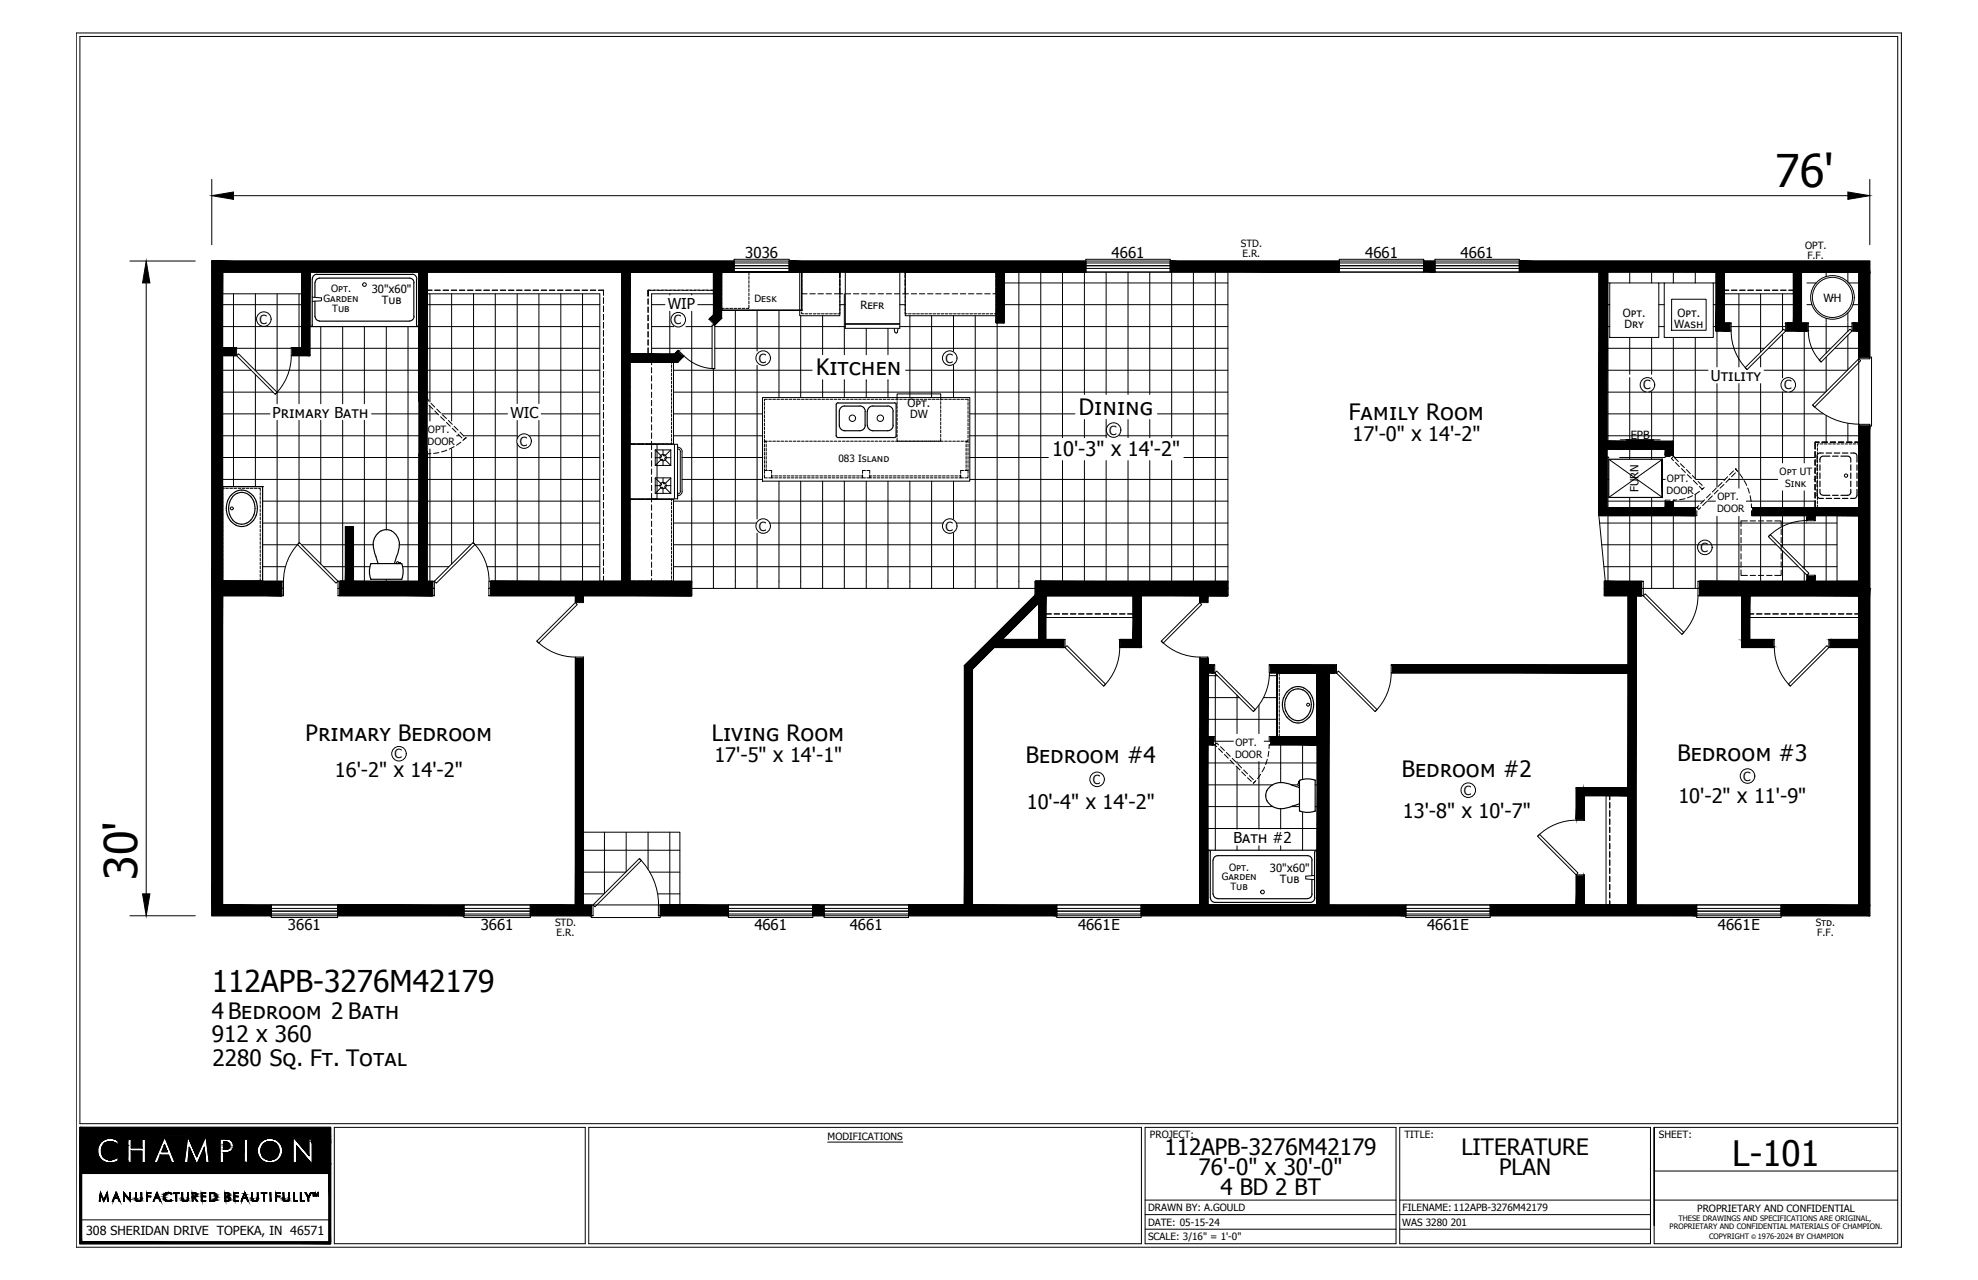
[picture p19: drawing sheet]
<svg xmlns="http://www.w3.org/2000/svg" width="432mm" height="279mm" viewBox="0 0 432 279" stroke-linecap="round" stroke-linejoin="round" font-family="sans-serif">
<defs><g id="words">
<g font-size="9.8">
<text x="387.5" y="40.7">76'</text>
<text x="29.9" y="192" transform="rotate(-90 29.9 192)">30'</text>
</g>
<text font-size="7.6" x="378.2" y="254.5">L-101</text>
<text font-size="6.6" x="46.2" y="216.6">112APB-3276M42179</text>
<g font-size="4.9">
<text x="178.2" y="81.9">Kitchen</text>
<text x="235.5" y="90.6">Dining</text>
<text x="294.5" y="91.7">Family Room</text>
<text x="66.7" y="161.8">Primary Bedroom</text>
<text x="155.4" y="161.8">Living Room</text>
<text x="223.9" y="166.5">Bedroom #4</text>
<text x="366.2" y="166.2">Bedroom #3</text>
<text x="306" y="169.6">Bedroom #2</text>
<text x="46.2" y="222.3">4 Bedroom 2 Bath</text>
<text x="46.2" y="227.5">912 x 360</text>
<text x="46.4" y="232.6">2280 Sq. Ft. Total</text>
<text x="254.2" y="252.2">112APB-3276M42179</text>
<text x="261.7" y="256.6">76'-0&quot; x 30'-0&quot;</text>
<text x="319" y="252.2">LITERATURE</text>
<text x="327.2" y="256.6">PLAN</text>
<text x="266.4" y="260.9">4 BD 2 BT</text>
</g>
<g font-size="4.4">
<text x="229.7" y="99.6">10'-3&quot; x 14'-2&quot;</text>
<text x="295.3" y="96.3">17'-0&quot; x 14'-2&quot;</text>
<text x="156" y="166.4">17'-5&quot; x 14'-1&quot;</text>
<text x="73.1" y="169.6">16'-2&quot; x 14'-2&quot;</text>
<text x="224.2" y="176.5">10'-4&quot; x 14'-2&quot;</text>
<text x="306.2" y="178.5">13'-8&quot; x 10'-7&quot;</text>
<text x="366.4" y="175.3">10'-2&quot; x 11'-9&quot;</text>
</g>
<g font-size="3.3">
<text x="162.7" y="56.2">3036</text>
<text x="242.7" y="56.2">4661</text>
<text x="298" y="56.2">4661</text>
<text x="318.9" y="56.2">4661</text>
<text x="145.8" y="67.4">WIP</text>
<text x="373.5" y="83.1">Utility</text>
<text x="59.5" y="91.1">Primary Bath</text>
<text x="111.4" y="91.1">WIC</text>
<text x="269.2" y="184">Bath #2</text>
<text x="62.9" y="203.1">3661</text>
<text x="104.9" y="203.1">3661</text>
<text x="164.7" y="203.1">4661</text>
<text x="185.5" y="203.1">4661</text>
<text x="235.3" y="203.1">4661E</text>
<text x="311.5" y="203.1">4661E</text>
<text x="375" y="203.1">4661E</text>
</g>
<g font-size="2.7">
<text x="56.7" y="70.7">C</text>
<text x="147.1" y="70.8">C</text>
<text x="165.7" y="79.2">C</text>
<text x="206.4" y="79.2">C</text>
<text x="358.7" y="85">C</text>
<text x="389.5" y="85">C</text>
<text x="242.1" y="94.9">C</text>
<text x="113.5" y="97.3">C</text>
<text x="165.7" y="115.8">C</text>
<text x="206.4" y="115.8">C</text>
<text x="371.2" y="120.5">C</text>
<text x="86.1" y="165.6">C</text>
<text x="238.5" y="171.1">C</text>
<text x="319.6" y="173.5">C</text>
<text x="380.5" y="170.4">C</text>
<text x="18.8" y="269.5">308 SHERIDAN DRIVE TOPEKA, IN 46571</text>
</g>
<g font-size="2.5">
<text x="81.2" y="64.1">30&quot;x60&quot;</text>
<text x="398.1" y="65.8">WH</text>
<text x="83.4" y="66.4">Tub</text>
<text x="187.8" y="67.4">Refr</text>
<text x="354.3" y="69.2">Opt.</text>
<text x="354.6" y="71.6">Dry</text>
<text x="365.5" y="71.6">Wash</text>
<text x="366.2" y="69.2">Opt.</text>
<text x="198.1" y="88.9">Opt.</text>
<text x="198.7" y="91.2">DW</text>
<text x="356" y="95.8">EPB</text>
<text x="357.7" y="107.4" transform="rotate(-90 357.7 107.4)">FURN</text>
<text x="277.2" y="190.2">30&quot;x60&quot;</text>
<text x="279.4" y="192.7">Tub</text>
</g>
<g font-size="2.2">
<text x="270.9" y="54">STD.</text>
<text x="271.2" y="56.1">E.R.</text>
<text x="394.1" y="54.3">OPT.</text>
<text x="394.5" y="56.4">F.F.</text>
<text x="70.7" y="66">Garden</text>
<text x="72.3" y="63.8">Opt.</text>
<text x="164.7" y="66">Desk</text>
<text x="72.5" y="68.1">Tub</text>
<text x="93.4" y="94.5">OPT.</text>
<text x="93.3" y="97.2">DOOR</text>
<text x="183" y="100.8">083 Island</text>
<text x="363.8" y="107.9">DOOR</text>
<text x="363.9" y="105.2">OPT.</text>
<text x="388.5" y="103.6">Opt UT</text>
<text x="389.7" y="106.3">Sink</text>
<text x="374.9" y="111.8">DOOR</text>
<text x="374.9" y="109.1">OPT.</text>
<text x="269.6" y="165.4">DOOR</text>
<text x="269.7" y="162.7">OPT.</text>
<text x="268.3" y="190.1">Opt.</text>
<text x="266.7" y="192.2">Garden</text>
<text x="268.6" y="194.3">Tub</text>
<text x="121.2" y="202.2">STD.</text>
<text x="396.4" y="202.2">Std.</text>
<text x="121.5" y="204.3">E.R.</text>
<text x="396.7" y="204.3">F.F.</text>
<text x="180.7" y="248.8">MODIFICATIONS</text>
<text x="251" y="248.5">PROJECT:</text>
<text x="306.6" y="248.5">TITLE:</text>
<text x="362.2" y="248.5">SHEET:</text>
<text x="250.6" y="264.3">DRAWN BY: A.GOULD</text>
<text x="250.6" y="267.5">DATE: 05-15-24</text>
<text x="306.1" y="267.5">WAS 3280 201</text>
<text x="306.2" y="264.3">FILENAME: 112APB-3276M42179</text>
<text x="370.5" y="264.5">PROPRIETARY AND CONFIDENTIAL</text>
<text x="250.6" y="270.7">SCALE: 3/16&quot; = 1'-0&quot;</text>
</g>
<g font-size="1.6">
<text x="364.5" y="268.4">PROPRIETARY AND CONFIDENTIAL MATERIALS OF CHAMPION.</text>
<text x="366.4" y="266.6">THESE DRAWINGS AND SPECIFICATIONS ARE ORIGINAL,</text>
<text x="373.1" y="270.6">COPYRIGHT</text>
<text x="383.8" y="270.6">1976-2024 BY CHAMPION</text>
</g>
<text font-size="1.4" x="382.4" y="270.6">©</text>
</g></defs>
<g fill="none" stroke="#000" stroke-width=".22">
<path d="M16.6 7.2h398.5v265h-398.5zM17.4 8h396.9v237.3h-396.9zM46.2 39.2v14.2M408.2 39.2v14.2M28.4 57h14.2M46.2 57h114v2.2h-114zM46.2 59.2h114v.2h-114zM46.2 59.4h2.2v69h-2.2zM48.4 59.4h.2v69h-.2zM48.6 59.4h17.3v4.7h-17.3zM51 42.7h352.4M65.9 59.4h.1v18h-.1z"/>
<path d="M66 59.4h1.4v18h-1.4zM67.4 59.4h.2v18h-.2zM91.4 59.4h.3v27.5h-.3zM91.7 59.4h1.3v27.5h-1.3zM93 59.4h.3v27.5h-.3zM93.3 59.4h42.4v67.5h-4.8v-62.8h-37.6zM135.7 59.4h.2v67.5h-.2zM135.9 59.4h1.4v67.5h-1.4zM137.3 59.4h.2v67.5h-.2zM137.5 59.4h18.2v4.7h-13.5v13.2h-4.7zM155.7 59.4h.3v9.4l-.3-.1zM156 59.4h1.4v10l-1.4-.6z"/>
<path d="M157.4 59.4h.1v10.1l-.1-.1zM157.5 59.4h17.5h-17.5v8.3h17.5v-8.3v8.3h-17.5v-8.3h17.5v8.3h-17.5zM157.5 59.4h.1M158.1 59.4h-.6v.7M158.4 59.4h.6M159.3 59.4h.6M160.2 57h12.1v2.4h-12.1zM160.2 57.4h12.1v.6h-12.1zM160.2 58h12.1v.6h-12.1zM160.2 57v-.4h12.1v.4M160.2 59.4h12.1M163.5 59.4v.7"/>
<path d="M172.3 57h64.7v2.2h-64.7zM172.3 59.2h64.7v.2h-64.7zM175.4 59.4h-.4v.4M175.7 59.4h.6M176.2 59.4h-1.2v1.2M176.6 59.4h1.5M178.4 59.4h1.5M180.2 59.4h1.5M182 59.4h1.3v.4M182.9 59.4h.4v9.5h-8.7v-9.5h8.7v1.2M184.5 59.4h11.9v11.3h-11.9zM198 59.4h-.4v.4"/>
<path d="M217.1 59.4h.4v1.2M217.5 59.4h.2v11.1h-.2zM217.5 59.8v-.4h-19.9v9.5h19.9v-9.5h-19.9v1.2M217.7 59.4h1.3v11.1h-1.3zM219 59.4h.2v11.1h-.2zM222.4 59.4v69M227.2 59.4v67.5M231.9 59.4v36.1M236.7 59.4v26.7M237 57h18.5v2.4h-18.5zM237 57.4h18.5v.6h-18.5zM237 58h18.5v.6h-18.5z"/>
<path d="M237 57v-.4h18.5v.4M237 59.4h18.5M241.5 59.4v26.7M246.3 59.4v26.7M251 59.4v26.7M255.5 57h36.9v2.2h-36.9zM255.5 59.2h36.9v.2h-36.9zM255.8 59.4v36.1M260.5 59.4v67.5M265.3 59.4v67.5M268.1 59.4v67.5M292.4 57h18.4v2.4h-18.4z"/>
<path d="M292.4 57.4h18.4v.6h-18.4zM292.4 58h18.4v.6h-18.4zM292.4 57v-.4h18.4v.4M292.4 59.4h18.4M310.8 57h2.4v2.2h-2.4zM310.8 59.2h2.4v.2h-2.4zM313.2 57h18.5v2.4h-18.5zM313.2 57.4h18.5v.6h-18.5zM313.2 58h18.5v.6h-18.5zM313.2 57v-.4h18.5v.4M313.2 59.4h18.5M331.7 57h76.5v2.2h-76.5z"/>
<path d="M331.7 59.2h76.5v.2h-76.5zM349 59.4h.2v53h-.2zM349.2 59.4h1.4v53h-1.4zM350.6 59.4h.2v53h-.2zM351 59.4v36.9M355.8 59.4v2.4M360.6 59.4v2.4M365.3 59.4v2.4M370.1 59.4v2.4M374.6 59.4h.2v12.9h-.2zM374.8 59.4h1.4v11.1h-1.4zM376.2 59.4h.2v11.1h-.2z"/>
<path d="M376.4 59.4h15.1v4.7h-15.1zM391.5 59.4h.2v11.1h-.2zM391.7 59.4h1.4v11.1h-1.4zM393.1 59.4h.2v11.1h-.2zM398.7 59.4v1M403.4 59.4v2.2M405.8 59.4h.2v18.5h-.2zM406 59.4h2.2v18.5h-2.2zM31.9 61.8v133.3M48.6 76h2.8v1.4h-2.8zM48.6 75.9h2.8v.1h-2.8zM48.6 77.4h2.8v.2h-2.8z"/>
<path d="M48.6 66.5h17.3M48.6 71.3h17.3M51 64.1v11.8M51 77.6v28.6M51.4 75.9h.2v1.7h-.2zM51.6 77.6l.5-.4 8.4 8.4-.4 .5zM51.6 76h12M55.8 64.1v16.8M60.5 64.1v24M63.6 77.6a11.9 11.9 0 0 1-3.5 8.4M63.6 75.9h.3v1.7h-.3zM63.9 76h2.1v1.4h-2.1z"/>
<path d="M63.9 75.9h2.1v.1h-2.1zM63.9 77.4h3.7v.2h-3.7zM65.3 64.1v11.8M65.3 77.6v10.5M67.6 76h23.8M68.2 64.9l1.9 .1v.6M70 71.3v16.8M70.1 65.7l-1.9 .1M74.8 71.3v16.8M79.5 71.3v16.8M84.3 71.3v44.4M89.1 71.3v55.6"/>
<path d="M93.3 63.4h1M93.3 63.3h1M93.3 66.5h37.6M93.3 71.3h37.6M93.3 76h37.6M93.9 64.1v23.7M94.9 63.4h1.2M94.9 63.3h1.2M96.7 63.4h1.2M96.7 63.3h1.2M98.5 63.4h1.2M98.5 63.3h1.2"/>
<path d="M98.6 64.1v27.8M100.3 63.4h1.2M100.3 63.3h1.2M102.1 63.4h1.2M102.1 63.3h1.2M103.4 64.1v54.4M103.8 63.4h1.2M103.8 63.3h1.2M105.6 63.4h1.2M105.6 63.3h1.2M107.4 63.4h1.2M107.4 63.3h1.2"/>
<path d="M108.1 64.1v62.8M109.2 63.4h1.2M109.2 63.3h1.2M111 63.4h1.2M111 63.3h1.2M112.8 63.4h1.2M112.8 63.3h1.2M112.9 64.1v24M114.6 63.4h1.2M114.6 63.3h1.2M116.4 63.4h1.2M116.4 63.3h1.2"/>
<path d="M117.6 64.1v24M118.2 63.4h1.1M118.2 63.3h1.1M119.9 63.4h1.2M119.9 63.3h1.2M121.7 63.4h1.2M121.7 63.3h1.2M122.4 64.1v62.8M123.5 63.4h1.2M123.5 63.3h1.2M125.3 63.4h1.2M125.3 63.3h1.2"/>
<path d="M127.1 63.4h1.2M127.1 63.3h1.2M127.2 64.1v62.8M128.9 63.4h1.1M128.9 63.3h1.1M130.6 63.4h1.1M130.6 63.3h1.1v1.1M131.7 65v1.2M131.7 66.8v1.2M131.7 68.6v1.2M131.7 70.4v1.2M131.7 72.2v1.2"/>
<path d="M131.7 74v1.1M131.7 75.7v1.3M131.7 77.6v1.1M131.7 79.3v1.2M137.5 77.4h9.8l.6 1.4h-10.4zM137.5 78.8h10.4l.1 .2h-10.5zM137.5 77.3h9.7l.1 .1h-9.8zM137.5 79h9.5v17.9h-9.5zM137.9 79h-.4v.3M138.2 79h.6M138.7 79h-1.2v17.9h1.2M139.1 79h1.4"/>
<path d="M140.9 79h1.5M141.5 65.2v1.2M141.5 67v1.2M141.5 68.8v1.2M141.5 70.6v1.2M141.5 72.4v1.2M141.5 74.2v1.2M141.5 75.9v1.4M142.1 63.3h-.6v1.3v-1.2h1.5M142.2 79v.6M142.2 66.5h3M142.2 71.3h4.9"/>
<path d="M142.2 76h13.2M142.7 63.3h1.1M142.7 79h.6M143.6 63.4h1.1M143.6 79h.5M144.4 63.3h1.2M144.4 79h.6M145.3 63.4h1.2M145.3 79h.6M146.2 79h.4v.3M146.2 64.1v.3M146.2 67.9v9.4"/>
<path d="M146.2 63.3h1.2M146.6 79.6v.6M147.1 63.4h1.2M147.2 77.3l.6-.6 .2 .1-.7 .6zM147.3 77.4l.7-.6 1 1-1.1 1zM147.8 76.7l.2-.2 1.3 1.2-.2 .2zM148 63.3h1.2M148.9 63.4h1.2M149 77.8l.1 .1-1.1 1.1-.1-.2zM149.3 77.7a9.5 9.5 0 0 0 6.8 2.8M149.7 71.3h5.7M149.8 63.3h1.2"/>
<path d="M150.7 63.4h1.2M151 64.1v.3M151 67.9v59M151.6 63.3h1.2M152.3 66.5h3.4M152.5 63.4h1.2M153.4 63.3h1.2M154.3 63.4h1.4M154.8 69.7l.2-.2 1.3 1.2-.3 .3zM155 69.5l.7-.8 .3 .1-.8 .8zM155.2 69.6l.8-.8 1.4 .6-1.3 1.2zM155.2 63.3h.5"/>
<path d="M155.4 71h.6v9.5h-.6zM155.7 70.7v.3M156 71.3h28.5M156 76h112.1M156.1 70.6l1.3-1.2 .1 .1-1.2 1.2zM157.5 67.7h.1M157.5 66.6v.7h.6M157.5 60.4v.6M157.5 61.3v.5M157.5 62.1v.6M157.5 63v.6M157.5 64v.6"/>
<path d="M157.5 64.9v.5M157.5 65.7v.6M158.4 67.3h.6M159.3 67.3h.6M160.2 67.3h.6M160.5 67.7v60.7M161.1 67.3h.6M162 67.3h.6M163.5 66.6v.7h-.6M163.5 60.4v.6M163.5 61.3v.5M163.5 62.1v.6"/>
<path d="M163.5 63v.6M163.5 64v.6M163.5 64.9v.5M163.5 65.7v.6M165.3 67.7v8.9M165.3 79.7v33.6M170.1 67.7v19.1M174.8 68.9v17.9M175 67.7h.1M175 68.1v.4h.4M175 62.9v1.2h1.2M175 60.1v.6"/>
<path d="M175 61v1.4M175 62.7v.6M175 63.6v.7M175 64.6v.6M175 65.4v.6M175 66.3v.6M175 67.2v.6M175.7 68.5h.6M176.6 68.5h.6M176.8 64.1h1.2M177.5 68.5h.6M178.4 68.5h.6"/>
<path d="M178.6 64.1h1.1M179.3 68.5h.6M179.6 68.9v8.5M180.2 68.5h.6M180.3 64.1h1.2M181.1 68.5h.6M182 68.5h.6M183.3 68.1v.4h-.4M183.3 62.9v1.2h-1.1M183.3 60.1v.6M183.3 61v1.4M183.3 62.7v.6"/>
<path d="M183.3 63.6v.7M183.3 64.6v.6M183.3 65.4v.6M183.3 66.3v.6M183.3 67.2v.6M183.3 64.1h.6M183.3 66.5h1.2M184.3 64.1v13.3M184.5 64.1h1.2M184.5 70.8h11.9v.9h-11.9zM186.3 64.1h1.2M188.1 64.1h1.2"/>
<path d="M189.1 71.7v5.7M189.9 64.1h1.2M191.7 64.1h1.2M193.5 64.1h1.1M193.8 71.7v5.7M195.2 71.7l.2 .9 .4 .1 .2-.3M195.2 64.1h1.2M196 71.7l-.1 .7M196.4 66.5h1.2M196.4 71.3h71.7M197 64.1h.6M197.6 68.1v.4h.4"/>
<path d="M197.6 62.9v1.2h.7M197.6 60.1v.6M197.6 61v1.4M197.6 62.7v.6M197.6 63.6v.7M197.6 64.6v.6M197.6 65.4v.6M197.6 66.3v.6M197.6 67.2v.6M198.3 68.5h.6M198.6 68.9v17.9M198.9 64.1h1.2"/>
<path d="M199.2 68.5h.6M200.1 68.5h.6M200.7 64.1h1.2M201 68.5h.6M201.9 68.5h.6M202.5 64.1h1.2M202.8 68.5h.6M203.4 68.9v17.9M203.7 68.5h.6M204.3 64.1h1.1M204.6 68.5h.5M205.4 68.5h.6"/>
<path d="M206 64.1h1.2M206.3 68.5h.6M207.2 68.5h.7M207.9 64.1h1.1M208.2 68.5h.5M208.2 68.9v7.7M208.2 79.7v7.1M209 68.5h.6M209.6 64.1h1.2M209.9 68.5h.6M210.8 68.5h.6M211.4 64.1h1.2"/>
<path d="M211.7 68.5h.6M212.6 68.5h.6M212.9 68.9v59.5M213.2 64.1h1.2M213.5 68.5h.6M214.4 68.5h.6M215 64.1h1.2M215.3 68.5h.6M216.2 68.5h.5M217.5 68.1v.4h-.4M217.5 62.9v1.2h-.8M217.5 60.1v.6"/>
<path d="M217.5 61v1.4M217.5 62.7v.6M217.5 63.6v.7M217.5 64.6v.6M217.5 65.4v.6M217.5 66.3v.6M217.5 67.2v.6M217.7 70.5v57.9M219.2 61.8h48.9M219.2 66.5h48.9M350.8 61.8h.6M350.8 66.5h.6"/>
<path d="M350.8 71.3h.6M350.8 76h34.4M351.4 61.8h10.7v11.9h-10.7zM355.8 73.7v8M360.6 73.7v8M362.1 61.8h1.2M362.1 66.5h1.2M362.1 71.3h1.2M363.3 61.8h10.7v11.9h-10.7zM364.9 65.3h7.5v6.8h-7.5zM365.3 73.7v22.6M370.1 73.7v30.7"/>
<path d="M374 61.8h.6M374 66.5h.6M374 71.3h.6M374.8 70.7h2.8v1.4h-2.8zM374.8 70.5h2.8v.2h-2.8zM374.8 72.1h2.8v.2h-2.8zM374.8 72.3v7.8M376.4 63.4h1M376.4 63.3h1M376.4 66.5h15.1M377.6 70.5h.3v1.8h-.3zM377.9 72.2a11.9 11.9 0 0 0 3.5 8.5"/>
<path d="M377.9 71.3h11.9M378 63.4h1.2M378 63.3h1.2M379.6 64.1v16M379.8 63.4h1.2M379.8 63.3h1.2M381.6 63.4h1.2M381.6 63.3h1.2M383.4 63.4h1.2M383.4 63.3h1.2M384.3 64.1v12.8M384.3 77.7v2.4"/>
<path d="M385.1 63.4h1.2M385.1 63.3h1.2M386 76h13.7M386.9 63.4h1.2M386.9 63.3h1.2M388.7 63.4h1.2M388.7 63.3h1.2M389.1 64.1v8M389.1 73v9.5M389.4 71.8l.4 .5-8.4 8.4-.4-.4zM389.8 70.5h.3v1.8h-.3zM390.1 70.7h4.4v1.4h-4.4z"/>
<path d="M390.1 70.5h4.4v.2h-4.4zM390.1 72.1h4.4v.2h-4.4zM390.5 63.4h1M390.5 63.3h1M393.9 72.3v28.7M394.5 70.5h.3v1.8h-.3zM394.5 61.8h2M394.5 66.5h1M394.8 72.2a9.5 9.5 0 0 0 2.8 6.8M394.8 71.3h9.5M398.7 69.5v.8M398.7 70.5v6.6"/>
<path d="M398.7 77.9v7.6M400.5 76h5.3M403.4 68.3v2M403.4 70.5v1.8M403.4 73.2v7.5M403.6 61.8h2M403.9 71.8l.4 .5-6.7 6.7-.5-.4zM404.3 70.5h.3v1.8h-.3zM404.5 66.5h1.1M404.6 70.7h1.2v1.4h-1.2zM404.6 70.5h1.2v.2h-1.2zM404.6 72.1h1.2v.2h-1.2z"/>
<path d="M405.8 77.9h2.4v.4h-2.4zM405.8 78.3l.4 .4-10.1 10.2-.4-.5zM405.8 78.3v14.3M408.2 77.9h.4v15.1h-.4M48.6 80.8h6.2M48.6 90.3h10.3M48.6 95.1h44.3M48.6 99.9h42.8M48.6 85.6h11M55.7 80.8h35.7M55.8 81.7v24.5M60.5 85.6h30.9"/>
<path d="M60.5 91.7v35.2M65.3 91.7v26.8M70 91.7v31.4M74.8 91.7v35.2M79.5 91.7v35.2M81.1 90.3h14.5M91.4 99.4h.3v27.5h-.3zM91.7 99.4h1.3v27.5h-1.3zM92.5 86.9h-1.1v.3h1.1M92.5 99.1h-1.1v.3h1.1M93 99.4h.3v27.5h-.3zM93.3 87.2h.1"/>
<path d="M93.3 99.1h.1M93.3 87.2l-.5 .4 .5 .4M93.3 80.8h37.6M93.3 99.9h37.6M93.3 85.6h37.6M93.3 86.9v.3M93.3 99.1v.3M93.3 87.2l.3 .4M93.6 88.4l.9 .9M93.9 88.6v3.3M93.9 98v28.9M94.1 99l-.8 .1"/>
<path d="M94.1 88l.8 .9M94.9 89.7l.9 .9M95.3 89.3l.9 .8M95.8 98.8l-1.1 .2M96.2 91l.8 .8M96.4 90.3h14.4M96.6 90.6l.9 .8M97.5 92.2l.8 .8M97.5 98.3l-1.1 .3M97.9 91.8l.8 .8M98.6 98v25.1M98.7 93.5l.9 .8"/>
<path d="M99.1 97.5l-1 .5M99.1 93l.9 .9M99.7 95.1h.6M100 94.7l.8 .9M100.4 94.3l.8 .9M100.6 96.5l-.9 .7M101.2 95.1h11.7M101.6 95.6h.1M101.6 95.6l-.6 .5M101.6 95.6l-.4 .4M112.9 91.8v4M112.9 96.8v30.1"/>
<path d="M115.6 95.1h15.3M117.6 91.8v35.1M118.2 90.3h12.7M131.7 81.1v1.2M131.7 82.9v1.2M131.7 84.7v1.2M131.7 86.5v1.2M131.7 88.3v1.2M131.7 90v1.2M131.7 91.8v1.2M131.7 93.6v1.2M131.7 95.4v1.2"/>
<path d="M131.7 97.2v1.2M131.7 99v1.2M137.5 96.6v.3h.4M137.5 97h10.4v11.9h-10.4zM138.2 96.9h.6M139.1 96.9h1.4M140.9 96.9h.6M141.8 96.9h.6M142.2 96.3v.6h-1.1M142.2 97h1.2v11.9h-1.2M142.2 80.2v1.2M142.2 82v1.2"/>
<path d="M142.2 83.8v1.2M142.2 85.6v1.2M142.2 87.4v1.2M142.2 89.2v1.1M142.2 90.9v1.2M142.2 92.7v1.2M142.2 94.5v1.2M142.2 96.9v1.3M142.2 98.8v1.1M142.7 96.9h.6M143 98.2v3.4M143 98.2h3.4"/>
<path d="M143 99.9h1.1M143 98.2l1.3 1.3M143.6 96.9h.5M144.3 99.5l.1 .2-.2 .2M144.4 96.9h.6M144.7 98.2v1.1M144.8 99.3l.1 .2h.3M145.3 96.9h.6M145.3 99.9h1.1M145.4 99.9l-.3 .1 .1 .3M146.4 98.2v3.4M146.4 98.2l-1.2 1.3"/>
<path d="M146.6 80.5v.6M146.6 81.4v.6M146.6 82.3v.6M146.6 83.2v.6M146.6 84.1v.6M146.6 85v.6M146.6 85.9v.6M146.6 86.8v.6M146.6 87.7v.6M146.6 88.6v.6M146.6 89.5v.5M146.6 90.3v.6"/>
<path d="M146.6 91.2v.6M146.6 92.1v.6M146.6 93v.6M146.6 93.9v.6M146.6 94.8v.6M146.6 95.7v.6M146.6 96.6v.3h-.4M147 85.6h121.1M147 80.8h30.3M147 90.3h19.5M147 95.1h19.5M147.2 97v11.9"/>
<path d="M147.9 97.6a.99 .99 0 0 1 1 1M147.9 98a.61 .61 0 0 1 .6 .6M148.5 98.6v8.6M148.9 98.6v8.6M148.9 99.9h17.6M155.7 80.5v47.9M166.5 86.8h45.2v18.2h-45.2zM166.9 95.9v.4h.6M166.9 96.7v-.4h.4v.4M166.9 87.8v.7M166.9 88.8v.6M166.9 89.7v.6"/>
<path d="M166.9 90.6v.5M166.9 91.4v.6M166.9 92.3v.6M166.9 93.2v.6M166.9 94.1v.6M166.9 95v.6M166.9 97v.6M166.9 97.9v.6M166.9 98.8v.6M166.9 99.7v.5M167.3 97v.6M167.3 97.9v.6"/>
<path d="M167.3 98.8v.6M167.3 99.7v.5M167.5 87.2h-.6v.3M167.8 96.3h.6M167.8 87.2h.6M168.7 96.3h.6M168.7 87.2h.6M169.6 96.3h.6M169.6 87.2h.6M170.5 96.3h.6M170.5 87.2h.6M171.4 96.3h.6"/>
<path d="M171.4 87.2h.6M172.3 96.3h.5M172.3 87.2h.5M173.1 96.3h.6M173.1 87.2h.6M174 96.3h.7M174 87.2h.7M175 96.3h.6M175 87.2h.6M175.9 96.3h.5M175.9 87.2h.5M176.7 96.3h.6"/>
<path d="M176.7 87.2h.6M177.6 96.3h.6M177.6 87.2h.6M178.5 96.3h.6M178.5 87.2h.6M179.4 96.3h.6M179.4 87.2h.6M179.6 82.9v3.9M180.3 96.3h.6M180.3 87.2h.6M181.2 96.3h.6M181.2 87.2h.6"/>
<path d="M182.1 96.3h.6M182.1 87.2h.6M183 96.3h.6M183 87.2h.6M183.9 96.3h.6M183.9 87.2h.6M184.3 82.9v3.9M184.8 96.3h.6M184.8 87.2h.6M185.7 96.3h.6M185.7 87.2h.6M186.6 96.3h.6"/>
<path d="M186.6 87.2h.6M187.5 96.3h.5M187.5 87.2h.5M188.3 96.3h.6M188.3 87.2h.6M189.1 82.9v3.9M189.2 96.3h.6M189.2 87.2h.6M190.1 96.3h.6M190.1 87.2h.6M191 96.3h.6M191 87.2h.6"/>
<path d="M191.9 96.3h.6M191.9 87.2h.6M192.8 96.3h.6M192.8 87.2h.6M193.7 96.3h.6M193.7 87.2h.6M193.8 82.9v3.9M194.6 96.3h.6M194.6 87.2h.6M195.5 96.3h.6M195.5 87.2h.6M195.8 95.7v.6h.6"/>
<path d="M195.8 87.4v-1.4h9.6v1.4M195.8 87.7v.6M195.8 88.6v.6M195.8 89.5v.5M195.8 90.3v.6M195.8 91.2v.6M195.8 92.1v.6M195.8 93v.6M195.8 93.9v.6M195.8 94.8v.6M196.4 96.3h8.6M196.4 87.2h.6"/>
<path d="M197.3 87.2h.6M197.7 80.8h70.4M198.2 87.2h.6M199.1 87.2h.5M199.9 87.2h.6M200.8 87.2h.6M201.7 87.2h.6M202.6 87.2h.6M203.5 87.2h.6M204.4 87.2h.6M205.3 96.3h.6M205.3 87.2h.6"/>
<path d="M205.4 95.7v.6h-.6M205.4 87.7v.6M205.4 88.6v.6M205.4 89.5v.5M205.4 90.3v.6M205.4 91.2v.6M205.4 92.1v.6M205.4 93v.6M205.4 93.9v.6M205.4 94.8v.6M206.2 96.3h.6M206.2 87.2h.6"/>
<path d="M207.1 96.3h.6M207.1 87.2h.6M208 96.3h.6M208 87.2h.6M208.9 96.3h.6M208.9 87.2h.6M209.8 96.3h.6M209.8 87.2h.6M210.7 87.2h.6v.3M210.9 96.7v-.4h.4v.4M210.9 97v.6M210.9 97.9v.6"/>
<path d="M210.9 98.8v.6M210.9 99.7v.5M211.3 95.9v.4h-.6M211.3 87.8v.7M211.3 88.8v.6M211.3 89.7v.6M211.3 90.6v.5M211.3 91.4v.6M211.3 92.3v.6M211.3 93.2v.6M211.3 94.1v.6M211.3 95v.6"/>
<path d="M211.3 97v.6M211.3 97.9v.6M211.3 98.8v.6M211.3 99.7v.5M211.7 90.3h23M211.7 95.1h29.9M211.7 99.9h17.2M236.7 91.6v3.9M241.5 91.6v3.9M244.3 95.1h23.8M246.3 91.6v3.9M251 91.6v3.9"/>
<path d="M252.7 90.3h15.4M258.4 99.9h9.7M350.8 96.5h12.7v1.4h-12.7zM350.8 97.9h12.7v.2h-12.7zM350.8 96.3h14.5v.2h-14.5zM350.8 80.8h22.1M350.8 90.3h47.2M350.8 95.1h55M350.8 99.9h.4M350.8 85.6h8.5M351 99.7v11.1M353.6 99.9h9.9"/>
<path d="M353.7 96h8.7M355.2 96v1.9h5.7v-1.9M355.8 82.4v13.6M355.8 98.1v2.1M359.9 85.6h30.2M360.6 82.4v.1M360.6 85.6v10.4M360.6 98.2v2M363.5 96.5h.2v2.9h-.2zM363.7 96.5h1.4v2.9h-1.4zM364.6 99.4h-1.1v.3h1.1M365.1 96.5h.2v2.9h-.2z"/>
<path d="M365.3 99.7h.1M365.3 99.7l-.4 .4 .4 .4M365.3 99.4v.3M365.5 99.9h30.7M365.5 99.9l.9 .9M374.8 83.7v22.7M379.6 83.7v22.9M384.3 83.7v27.1M385.1 80.8h18.2M389.1 85.6v15.4M390.7 85.6h7.8M395.7 88.4a14.3 14.3 0 0 0 10.1 4.2"/>
<path d="M396.2 96.5h.1M396.2 98.6v1.2M396.7 97.7v.6M396.7 98.6v.6M396.7 99.5v.6M397.1 96.9h-.4v.6M397.1 96.5h-.9v1.5M397.4 96.9h.6M397.7 96.5h1.2M398.3 96.9h.6M398.7 90.7v5.8M399.2 96.9h.6"/>
<path d="M399.5 96.5h1.2M400.1 96.9h.6M401 96.9h.6M401.3 96.5h1.2M401.9 96.9h.6M402.8 96.9h.6M403.1 96.5h1.2M403.4 92.4v4.1M403.6 96.9h.6M404.5 96.9h.6M405.4 96.9h.4v.6M405.8 93h.2v35.4h-.2z"/>
<path d="M405.8 96.5h-.9h.9v1.5M405.8 96.5h.1M405.8 92.6h2.4v.4h-2.4zM405.8 96.5v1.8M405.8 98.6v1.5M406 93h2.2v35.4h-2.2zM48.6 106.2h8.7h-8.7v20.7h8.7v-20.7v20.7h-8.7v-20.7h8.7v20.7h-8.7zM48.6 106.2h.1M48.6 107.5v.6M48.6 108.4v.6M48.6 109.3v.6M48.6 110.2v.6"/>
<path d="M48.6 111.1v.6M48.6 112v.6M48.6 112.9v.6M48.6 113.7v.6M48.6 114.6v.6M48.6 115.5v.6M48.6 116.5v.6M48.6 117.3v.6M48.6 118.2v.6M48.6 119.1v.6M48.6 104.6h42.8M49 106.6h-.4v.6"/>
<path d="M49.3 106.6h.6M50.2 106.6h.6M51.1 106.6h.5M52 106.6h.6M52.9 106.6h.6M53.8 106.6h.6M54.7 106.6h.5M55.5 106.6h.6M56.4 106.6h.4v.6M56.8 107.5v.6M56.8 108.4v.6M56.8 109.3v.6"/>
<path d="M56.8 110.2v.6M56.8 111.1v.6M56.8 112v.6M56.8 112.9v.6M56.8 113.7v.6M56.8 114.6v.6M56.8 115.5v.6M56.8 116.5v.6M56.8 117.3v.6M56.8 118.2v.6M56.8 119.1v.6M57.3 106.2h.1"/>
<path d="M57.3 109.4h34.1M57.3 114.2h34.1M57.3 118.9h7.6M64.9 118.9l.5-.5 8.4 8.5-.4 .4zM65.4 118.4a11.9 11.9 0 0 0-3.5 8.5M65.9 118.9h9.5M75.4 114.9h.2v12h-.2zM75.6 114.9h1.4v12h-1.4zM77 114.9h.2v12h-.2zM77.2 118.9h4.2M87.2 118.9h4.2M93.3 104.6h37.6"/>
<path d="M93.3 109.4h37.6M93.3 114.2h37.6M93.3 118.9h9.5M103.3 118.4l.4 .5-8.5 8.4-.4-.4zM103.3 118.4a11.9 11.9 0 0 1 3.5 8.5M103.7 118.9h27.2M131.7 100.8v1.1M131.7 102.5v1.3M131.7 104.4v1.1M131.7 106.1v1.2M131.7 107.9v1.2M131.7 109.7v1.2"/>
<path d="M131.7 111.5v1.1M131.7 113.3v1.2M131.7 115.1v1.1M131.7 116.8v1.2M131.7 118.6v1.2M137.5 109h9.5v17.9h-9.5zM137.9 109h-.4v.3M138.2 109h.6M138.7 109h-1.2v17.9h1.2M139.1 109h1.4M140.9 109h1.5M142.2 100.5v1.3"/>
<path d="M142.2 102.4v1.1M142.2 104.1v1.2M142.2 105.9v1.2M142.2 107.7v1.9M142.2 110.2v1.2M142.2 112v1.2M142.2 113.7v1.2M142.2 115.5v1.3M142.2 117.3v1.2M142.2 119.1v1.2M142.7 109h.6M143 107.7h3.4"/>
<path d="M143 104.3h3.4M143 106h1.1M143.6 109h.5M144.3 100.3l-1.3 1.3h3.4M144.3 105.6l-1.3-1.2v3.3M144.3 106.4l-1.3 1.3M144.3 105.6l.1 .2-.2 .2M144.3 100.3h.4v1.3M144.3 106.4h.4v1.3M144.4 109h.6M144.7 104.4v1M144.8 105.4l.1 .2h.3"/>
<path d="M145.2 105.6l1.2-1.2v3.3M145.2 100.3l1.2 1.3M145.3 109h.6M146.2 109h.4v.3M146.4 106h-1l-.3 .3 1.3 1.4M146.6 109.6v.6M146.6 110.5v.6M146.6 111.4v.6M146.6 112.3v.6M146.6 113.2v.5M146.6 114v.6M146.6 114.9v.6"/>
<path d="M146.6 115.8v.7M146.6 116.8v.5M146.6 117.6v.6M146.6 118.5v.6M146.6 119.4v.6M147 109.4h121.1M147 114.2h18.1M147 118.9h121.1M148.5 107.2a.61 .61 0 0 1-.6 .6M148.9 104.6h17.6M148.9 107.2a.99 .99 0 0 1-1 1M165.3 116.4v12"/>
<path d="M166.9 103.6v.7h.6M166.9 102.3v.4h.4v-.4M166.9 100.5v.6M166.9 101.4v.6M167.3 100.5v.6M167.3 101.4v.6M167.5 102.7h-.6v.6M167.8 102.7h.6v.6M168 114.2h37.9M168.4 103.6v.7h-.6M168.8 103.9h-.4v.4h.4M169.1 104.3h.7"/>
<path d="M169.1 103.9h.7M170.1 104.3h.5M170.1 103.9h.5M170.1 105v23.4M170.9 104.3h.6M170.9 103.9h.6M171.8 104.3h.6M171.8 103.9h.6M172.7 104.3h.6M172.7 103.9h.6M173.6 104.3h.6M173.6 103.9h.6"/>
<path d="M174.5 104.3h.6M174.5 103.9h.6M174.8 105v23.4M175.4 104.3h.6M175.4 103.9h.6M176.3 104.3h.6M176.3 103.9h.6M177.2 104.3h.6M177.2 103.9h.6M178.1 104.3h.5M178.1 103.9h.5M179 104.3h.6"/>
<path d="M179 103.9h.6M179.6 105v23.4M179.9 104.3h.6M179.9 103.9h.6M180.8 104.3h.6M180.8 103.9h.6M181.7 104.3h.5M181.7 103.9h.5M182.5 104.3h.6M182.5 103.9h.6M183.4 104.3h.6M183.4 103.9h.6"/>
<path d="M184.3 104.3h.6M184.3 103.9h.6M184.3 105v23.4M185.2 104.3h.6M185.2 103.9h.6M186.1 104.3h.6M186.1 103.9h.6M187 104.3h.6M187 103.9h.6M187.9 103.9h.4v.4h-.4M188.3 103.6v.7h.6M188.9 102.7h-.6v.6"/>
<path d="M189.1 105v23.4M189.2 102.7h.7v.6M189.9 103.6v.7h-.7M190.3 103.9h-.4v.4h.4M190.6 104.3h.6M190.6 103.9h.6M191.5 104.3h.6M191.5 103.9h.6M192.4 104.3h.6M192.4 103.9h.6M193.3 104.3h.5M193.3 103.9h.5"/>
<path d="M193.8 105v23.4M194.1 104.3h.6M194.1 103.9h.6M195 104.3h.6M195 103.9h.6M195.9 104.3h.6M195.9 103.9h.6M196.8 104.3h.6M196.8 103.9h.6M197.7 104.3h.6M197.7 103.9h.6M198.6 104.3h.6"/>
<path d="M198.6 103.9h.6M198.6 105v23.4M199.5 104.3h.6M199.5 103.9h.6M200.4 104.3h.6M200.4 103.9h.6M201.3 104.3h.6M201.3 103.9h.6M202.2 104.3h.6M202.2 103.9h.6M203.1 104.3h.6M203.1 103.9h.6"/>
<path d="M203.4 105v23.4M204 104.3h.6M204 103.9h.6M204.9 104.3h.5M204.9 103.9h.5M205.7 104.3h.6M205.7 103.9h.6M206.6 104.3h.6M206.6 103.9h.6M207.6 104.3h.6M207.6 103.9h.6M208.2 105v8.3"/>
<path d="M208.2 116.4v12M208.4 104.3h.6M208.4 103.9h.6M208.7 114.2h59.4M209.3 103.9h.4v.4h-.4M209.7 103.6v.7h.7M210.4 102.7h-.7v.6M210.7 102.7h.6v.6M210.9 102.3v.4h.4v-.4M210.9 100.5v.6M210.9 101.4v.6M211.3 103.6v.7h-.6"/>
<path d="M211.3 100.5v.6M211.3 101.4v.6M211.7 104.6h56.4M231.9 100.5v26.4M236.7 100.5v26.4M241.5 100.5v26.4M246.3 100.5v26.4M251 100.5v26.4M255.8 100.5v26.4M349 112.4h21.1v.2h-21.1zM349 112.6l1.4 14.3M349.2 114.2h51.8"/>
<path d="M349.6 118.9h38.2M350.8 111h19.3v1.4h-19.3zM350.8 110.8h19.3v.2h-19.3zM350.8 104.6h.4M350.8 109.4h12.7M351 112.6v14.3M351.2 100.2l11.7 8.4M355.8 108.6v2.2M355.8 112.6v14.3M360.6 108.6v2.2M360.6 112.6v15.8M362.9 104.6h.6"/>
<path d="M362.9 100.2l-11.7 8.4M363.5 109.5h.2v1.3h-.2zM363.7 109.5h1.4v1.3h-1.4zM364.6 109.2h-1.1v.3h1.1M365.1 109.5h.2v1.3h-.2zM365.3 109.2h.1M365.3 109.4h6.5M365.3 109.2v.3M365.3 112.6v15.8M365.8 101l.8 .9M366.1 109.1l-.8 .1M366.8 101.2l.9 .9"/>
<path d="M367.1 102.3l.8 .8M367.8 108.8l-1.2 .3M368.1 102.5l.9 .9M368.3 103.6l.9 .8M369.4 103.8l.9 .9M369.5 108.2l-1.1 .5M369.7 104.9l.8 .8M370.1 107.9v2.9M370.1 112.6v15.8M370.1 111.5v1.1h.3v-1.1M370.1 110.8h.3M370.2 104.6h6.4"/>
<path d="M370.4 110.8h.1M370.4 110.8l.4 .4 .5-.4M370.7 105.1l.9 .9M370.8 110.4l-.4 .4M371 106.2l.6 .6 .2-.2M371 107.3l-1 .7M372 106.4l-.5 .5M372.1 109.1l-.8 .8M372.5 109.5l-.8 .9M372.7 109.4h1.8M373.4 107.8l-.9 .9M373.8 108.2l-.8 .9"/>
<path d="M374.6 106.6l-.8 .8M374.8 112.7v14.2M375.1 107l-.9 .8M375.9 105.3l-.8 .9M376.3 105.7l-.8 .9M377.1 104.1l-.8 .8M377.4 104.6h10.7M377.6 104.5l-.8 .8M378.4 102.8l-.8 .8M378.8 102.4h.1M378.8 102.4l.6 .6M378.8 103.2l-.8 .9"/>
<path d="M378.8 102.4l.5 .4M379.6 112.7v14.2M379.8 103.4l.6 1M380.1 115.5v1.2M380.1 117.3v1.2M380.1 119.1v1.2M380.7 104.9l.6 1.1M381.3 109.4h14.9M381.5 113.7h-1.4v1.2M381.5 106.5l.4 1.2M382.1 108.2l.2 1.2M382.1 113.7h1.1"/>
<path d="M382.3 110l.1 .8M382.4 111.5v1.1h.3v-1.1M382.4 110.8h.1M382.4 110.8h.3M382.7 111h23.1v1.4h-23.1zM382.7 110.8h23.1v.2h-23.1zM382.7 112.4h23.1v.2h-23.1zM383.8 113.7h1.2M384.3 112.6v14.3M385.7 113.7h1.1M386.5 116.7l8.4 8.4-.4 .5-8.5-8.5zM387.4 113.7h1.4v1.2"/>
<path d="M388.7 118.9h12.3M388.8 115.5v1.2M388.8 117.3v1.2M388.8 119.1v1.2M389.1 107.1v3.7M389.1 112.6v6.8M393.9 107.1v3.7M393.9 112.6v11.5M394.5 112.4h.2v1h-.2zM394.5 113.4h1.7v.3h-1.7zM394.5 113.6a11.9 11.9 0 0 0-8.4 3.5M394.7 112.4h1.4v1h-1.4z"/>
<path d="M396 104.6h.2M396.1 112.4h.1v1h-.1zM396.2 109.3v1.5h.9M396.2 110.8h.1M396.2 100.4v1.2M396.2 102.2v1.1M396.2 103.9v1.3M396.2 105.7v1.2M396.2 107.5v1.2M396.7 110.2v.6h.4M396.7 100.4v.6M396.7 101.3v.6"/>
<path d="M396.7 102.2v.6M396.7 103.1v.6M396.7 104v.6M396.7 104.9v.6M396.7 105.8v.6M396.7 106.7v.6M396.7 107.6v.6M396.7 108.5v.6M396.7 109.3v.6M397.4 110.8h1.5M398.7 112.6v14.3M399.2 110.8h1.5"/>
<path d="M401 110.8h1.5M401 112.6h4.8v14.3h-4.8zM402.8 110.8h1.5M404.5 110.8h1.3M404.9 110.8h.9v-1.5v1.5M405.8 110.8h.1M405.8 100.4v1.5M405.8 102.2v1.5M405.8 103.9v1.6M405.8 105.7v1.6M405.8 107.5v1.6M46.2 128.4h2.2v69.1h-2.2z"/>
<path d="M48.4 128.4h.2v69.1h-.2zM48.6 128.4h12.9v1.4h-12.9zM48.6 129.8h12.9v.2h-12.9zM48.6 127h12.9v1.4h-12.9zM48.6 126.9h12.9v.1h-12.9zM48.6 126.3v.6h.4M48.6 126.9h.1M48.6 120v.6M48.6 120.9v.6M48.6 121.8v.6M48.6 122.7v.6M48.6 123.6v.6"/>
<path d="M48.6 124.5v.6M48.6 125.3v.7M49.3 126.9h.6M50.2 126.9h.6M51.1 126.9h.5M52 126.9h.6M52.9 126.9h.6M53.8 126.9h.6M54.7 126.9h.5M55.5 126.9h.6M56.8 126.3v.6h-.4M56.8 120v.6"/>
<path d="M56.8 120.9v.6M56.8 121.8v.6M56.8 122.7v.6M56.8 123.6v.6M56.8 124.5v.6M56.8 125.3v.7M57.3 126.9h.1M57.3 123.7h5M61.5 126.9h.4v1.5h-.4zM61.5 128.4h.4v1.6h-.4zM70.6 123.7h4.8M73.8 126.9h.4v1.5h-.4z"/>
<path d="M73.8 128.4h.4v1.6h-.4zM74.2 128.4h20.2v1.4h-20.2zM74.2 129.8h20.2v.2h-20.2zM74.2 127h20.2v1.4h-20.2zM74.2 126.9h20.2v.1h-20.2zM77.2 123.7h3.5M84.3 126.4v.5M87 122.8l-.3-.1-.1 .3h.8v-.2h-.4M87.9 123.7h3.5M93.3 123.7h4.7M94.4 126.9h.4v1.5h-.4zM94.4 128.4h.4v1.6h-.4z"/>
<path d="M106.3 123.7h24.6M106.7 126.9h.4v1.5h-.4zM106.7 128.4h.4v1.6h-.4zM107.1 128.4h43.9v1.4h-43.9zM107.1 129.8h43.9v.2h-43.9zM107.1 127h43.9v1.4h-43.9zM107.1 126.9h43.9v.1h-43.9zM117.2 139.9a11.9 11.9 0 0 0 8.4 3.5M125.6 130h.2v1.2h-.2zM125.6 131.2h1.8v.3h-1.8zM125.6 131.5l.4 .5-8.4 8.4-.4-.4zM125.8 130h1.4v1.2h-1.4z"/>
<path d="M127.2 130h.2v1.2h-.2zM131.7 125.8v1.1v-1.1M131.7 120.4v1.2M131.7 122.2v1.2M131.7 124v1.2M137.5 126.6v.3h.4M138.2 126.9h.6M139.1 126.9h1.4M140.9 126.9h.6M141.8 126.9h.6M142.2 126.3v.6h-1.1M142.2 120.9v1.2"/>
<path d="M142.2 122.7v1.2M142.2 124.5v1.2M142.7 126.9h.6M143.6 126.9h.5M144.4 126.9h.6M145.3 126.9h.6M146.6 126.6v.3h-.4M146.6 120.3v.6M146.6 121.2v.6M146.6 122.1v.6M146.6 123v.6M146.6 123.9v.6"/>
<path d="M146.6 124.8v.5M146.6 125.7v.6M147 123.7h121.1M151 128.4h75M218.6 139.7l.2-.1h13.4v.1zM225.8 130h.3l-15.4 15.4-.2-.1zM226 128.4h42.1v1.4h-42.1zM226 129.8h42.1v.2h-42.1zM226 127h42.1v1.4h-42.1zM226 126.9h42.1v.1h-42.1zM226.1 130h1.9l-15.9 16-1.4-.6zM226.7 131.6l1.4-1.4v9.4h-1.4z"/>
<path d="M228.1 130.2l.2-.2v9.6h-.2zM228.3 130h19.1v4.8h-19.1zM228.3 134h1.2M228.3 130l-16 16.1M230.1 134h1.2M231.9 134h1.2M232.2 139.6h.3v1.8h-.3zM233.7 134h1.2M235.5 134h1.1M237.2 134h1.2M239.1 134h1.1M240.8 134h1.2"/>
<path d="M242.6 134h1.2M244.4 139.6h.3v1.8h-.3zM244.4 134h1.2M244.7 139.7h4.3v1.4h-4.3zM244.7 139.6h4.3v.1h-4.3zM246.2 134h1.2M247.4 130h.2v9.6h-.2zM247.6 130h1.4v9.6h-1.4zM249 130h.2v11.4h-.2zM253.5 140l8.4-8.5 .4 .5-8.4 8.4zM253.5 139.9a11.9 11.9 0 0 0 8.4 3.5M261.9 130h.2v1.2h-.2z"/>
<path d="M261.9 131.2h1.8v.3h-1.8zM262.1 130h1.4v1.2h-1.4zM263.5 130h.2v1.2h-.2zM350.1 123.7h42.5M350.2 128.4h8.2v1.4h-8.2zM350.2 129.8h8.2v.2h-8.2zM350.2 127h8.2v1.4h-8.2zM350.2 126.9h8.2v.1h-8.2zM355.4 130h.2v67.5h-.2zM355.6 130h1.4v67.5h-1.4zM357 130h.2v67.5h-.2zM358.4 128.4h.3v1.6h-.3z"/>
<path d="M358.4 126.9h.3v1.5h-.3zM358.7 130l.5-.4 8.4 8.4-.4 .5zM358.7 128.4h12M370.7 128.4h.4v1.6h-.4zM370.7 126.9h.4v1.5h-.4zM370.7 130a11.9 11.9 0 0 1-3.5 8.5M371.1 128.4h34.7v1.4h-34.7zM371.1 129.8h34.7v.2h-34.7zM371.1 127h34.7v1.4h-34.7zM371.1 126.9h34.7v.1h-34.7zM380.1 124.4v1.2h1.4M380.1 120.9v1.1"/>
<path d="M380.1 122.6v1.2M380.2 130h.2v11.4h-.2zM380.4 139.7h6.6v1.4h-6.6zM380.4 139.6h6.6v.1h-6.6zM380.4 130h1.4v9.6h-1.4zM381.8 130h.2v9.6h-.2zM382 130h23.8v4.8h-23.8zM382 134h.9M382.1 125.6h1.1M383.5 134h1.1M383.8 125.6h1.2M385.2 134h1.2"/>
<path d="M385.7 125.6h1.1M387 139.6h.3v1.8h-.3zM387 134h1.2M388.8 124.4v1.2h-1.4M388.8 134h1.2M388.8 120.9v1.1M388.8 122.6v1.2M389.1 120.2v6.7M390.6 134h1.2M392.4 134h1.2M393.4 123.7h7.6M393.9 125v1.9"/>
<path d="M394.2 134h1.2M394.5 125.9h.2v1h-.2zM394.5 125.6h1.7v.3h-1.7zM394.7 125.9h1.4v1h-1.4zM395.9 134h1.2M396.1 125.9h.1v1h-.1zM397.7 134h1.2M399.2 139.6h.3v1.8h-.3zM399.5 139.7h6.3v1.4h-6.3zM399.5 139.6h6.3v.1h-6.3zM399.5 134h1.2M401.3 134h1.2"/>
<path d="M403.1 134h1.2M404.9 134h.9M405.8 128.4h.2v69.1h-.2zM406 128.4h2.2v69.1h-2.2zM408.2 128.4h.1M125.6 143.7h.2v53.8h-.2zM125.6 143.4h1.8v.3h-1.8zM125.8 143.7h1.4v53.8h-1.4zM127.2 143.7h.2v53.8h-.2zM210.5 145.3l.2 .1v52.1h-.2zM210.7 145.4l1.4 .6v51.5h-1.4zM212.1 146l.2 .1v51.4h-.2z"/>
<path d="M212.1 146l15.9-16h.3l-16 16.1zM217.2 141.1l1.4-1.4h13.6v1.4zM217.2 141.1h15v.3h-15.2zM232.5 141.4l.4-.5 8.4 8.5-.4 .4zM244.4 141.3a11.9 11.9 0 0 1-3.5 8.5M244.7 141.1h4.3v.3h-4.3zM261.9 143.7h.2v53.8h-.2zM261.9 143.4h1.8v.3h-1.8zM262.1 143.7h1.4v53.8h-1.4zM263.5 143.7h.2v53.8h-.2zM263.7 145.3h1.2v1.4h-1.2zM263.7 146.7h1.2v.2h-1.2z"/>
<path d="M263.7 145.1h1.2v.2h-1.2zM263.7 147.5h2.1M263.7 152.3h6.9M263.7 157h15.1M264.9 145.1h.3v1.8h-.3zM265.2 146.9l.4-.4 8.4 8.4-.4 .4zM265.3 147v15.5M270 151.8v8.3M274.8 153.9v6.2M275.8 152.3h3M277.1 145.1h.3v1.8h-.3zM277.1 147.5h1.7"/>
<path d="M277.1 146.9a11.9 11.9 0 0 1-3.5 8.4M277.4 145.3h14.1v1.4h-14.1zM277.4 146.7h14.1v.2h-14.1zM277.4 145.1h14.1v.2h-14.1zM278.8 146.9h8.7h-8.7v13.9h8.7h-8.7v-13.9h8.7v13.9v-13.9v13.9h-8.7zM278.8 146.9h.1M279.3 147.7v.6M279.3 148.6v.6M279.3 149.5v.6M279.3 150.4v.6M279.3 151.3v.6M279.3 152.2v.6"/>
<path d="M279.3 153.1v.6M279.3 154v.6M279.3 154.9v.6M279.3 155.8v.6M279.3 156.7v.6M279.3 157.6v.6M279.3 158.5v.5M279.3 159.3v.6M279.7 146.9h-.4v.5M280 146.9h.6M280.9 146.9h.6M281.8 146.9h.6"/>
<path d="M282.7 146.9h.6M283.5 146.9h.6M284.4 146.9h.6M285.3 146.9h.6M286.2 146.9h.6M287.1 146.9h.4v.5M287.5 146.9h.2v50.6h-.2zM287.5 146.9h.1M287.5 147.7v.6M287.5 148.6v.6M287.5 149.5v.6M287.5 150.4v.6"/>
<path d="M287.5 151.3v.6M287.5 152.2v.6M287.5 153.1v.6M287.5 154v.6M287.5 154.9v.6M287.5 155.8v.6M287.5 156.7v.6M287.5 157.6v.6M287.5 158.5v.5M287.5 159.3v.6M287.7 146.9h2.2v50.6h-2.2zM289.9 146.9h.2v50.6h-.2z"/>
<path d="M291.5 145.1h.3v1.8h-.3zM291.8 146.9l.4-.4 8.4 8.4-.4 .4zM303.7 146.9a11.9 11.9 0 0 1-3.5 8.4M303.7 145.1h.3v1.8h-.3zM304 145.3h51.4v1.4h-51.4zM304 146.7h51.4v.2h-51.4zM304 145.1h51.4v.2h-51.4zM380.4 141.1h6.6v.3h-6.6zM387.3 141.3a11.9 11.9 0 0 0 3.5 8.5M390.4 149.4l8.4-8.5 .4 .5-8.4 8.4zM399.5 141.1h6.3v.3h-6.3zM263.7 161h1.2v1.4h-1.2z"/>
<path d="M263.7 162.4h1.2v.2h-1.2zM263.7 160.8h1.2v.2h-1.2zM263.7 166.5h5.5M263.7 171.3h14.1M263.7 176.1h14.1M264.9 161.9v-1.1h.3v1.1M264.9 162.6h.3M265.2 162.6h.1M265.2 162.6l.4-.4 .4 .4M265.2 162.6l.4 .4M265.2 161.8h4M265.3 162.7v22.9"/>
<path d="M266 163.4l.9 .9M266.4 163l.9 .8M267.3 164.7l.8 .8M267.7 164.3l.9 .8M268.6 165.9l.8 .9M269 165.5l.8 .9M269.8 167.2l.9 .9M270 166.5h17.5M270 166.2v.4M270 167.4v13.6M270.3 166.8l.8 .8M271.1 168.5l.8 .8"/>
<path d="M271.5 168.1l.8 .8M272.3 169.8l.9 .8M272.8 169.3l.8 .9M274.2 170.4l-.6 .6 .4-.4M274.8 166.2v14.8M275.2 169l-.7 1M276 161.8h1.1M276.1 167.4l-.6 1.1M276.6 165.7l-.3 1.2M277 164l-.2 1.1M277.1 161.9v-1.1h.3v1.1M277.1 162.6h.1"/>
<path d="M277.1 162.6h.3M277.1 162.6l-.1 .8M277.4 161h10.1v1.4h-10.1zM277.4 162.4h10.1v.2h-10.1zM277.4 160.8h10.1v.2h-10.1zM278.8 160.8h.1M279.3 160.2v.6h.4M279.6 162.6v8.3M279.6 176.5v4.5M280 160.8h.6M280.9 160.8h.6M281.8 160.8h.6"/>
<path d="M281.9 171.3h1.4M281.9 176.1h1.8M282.7 160.8h.6M283.5 171v-.4h.2v.9h-.2M283.5 171l-.2 .2 .2 .2M283.5 160.8h.6M284.4 162.6v7.5M284.4 177.2v8.4M284.4 160.8h.6M285.3 160.8h.6M286.2 160.8h.6M287.1 160.8h.4"/>
<path d="M287.1 171.3h.4M287.1 176.1h.4M287.5 160.8h.1M287.5 160.2v.6M344.1 172.1h.2v6.7h-.2zM344.1 171.9h11.3v.2h-11.3zM344.1 178.8h1.8v.3h-1.8zM344.1 179a11.9 11.9 0 0 0-8.4 3.5M344.3 172.1h1.4v6.7h-1.4zM345.7 172.1h.2v6.7h-.2zM345.9 172.1h9.5v1.4h-9.5zM345.9 173.5h9.5v.2h-9.5z"/>
<path d="M350.6 173.7h4.8v23.8h-4.8zM351.4 173.7v.9M351.4 175.2v1.2M351.4 177v1.2M351.4 178.8v1.2M28.4 199.9h14.2M46.2 197.7h13v2.2h-13zM46.2 197.5h13v.2h-13zM59.2 197.5h14.5v2.4h-14.5zM59.2 198.9h14.5v.6h-14.5zM59.2 198.3h14.5v.6h-14.5zM59.2 199.9v.4h14.5v-.4"/>
<path d="M59.2 197.5h14.5M73.7 197.7h27.6v2.2h-27.6zM73.7 197.5h27.6v.2h-27.6zM101.3 197.5h14.5v2.4h-14.5zM101.3 198.9h14.5v.6h-14.5zM101.3 198.3h14.5v.6h-14.5zM101.3 199.9v.4h14.5v-.4M101.3 197.5h14.5M115.8 197.7h13.3v2.2h-13.3zM115.8 197.5h13.3v.2h-13.3zM127.4 181.7h21v15.8M127.4 185.6h21"/>
<path d="M127.4 190.4h9.2M127.4 195.1h4.4M129.1 197.5h.4v2.4h-.4zM129.1 199.9v.4h15v-.4M129.5 197.5h14.2M132 181.7v13.3M136.7 181.7v8.6M139.6 187.4l.4 .4-10.1 10.2-.4-.5zM139.6 187.4a14.3 14.3 0 0 1 4.2 10.1M141.5 181.7v8.1M141.8 190.4h6.6M143.6 195.1h4.8"/>
<path d="M143.7 197.5h.4v2.4h-.4zM144.1 197.7h14.9v2.2h-14.9zM144.1 197.5h14.9v.2h-14.9zM146.2 181.7v15.8M159 197.5h18.5v2.4h-18.5zM159 198.9h18.5v.6h-18.5zM159 198.3h18.5v.6h-18.5zM159 199.9v.4h18.5v-.4M159 197.5h18.5M177.5 197.7h2.4v2.2h-2.4zM177.5 197.5h2.4v.2h-2.4zM179.9 197.5h18.4v2.4h-18.4z"/>
<path d="M179.9 198.9h18.4v.6h-18.4zM179.9 198.3h18.4v.6h-18.4zM179.9 199.9v.4h18.4v-.4M179.9 197.5h18.4M198.3 197.7h32.4v2.2h-32.4zM198.3 197.5h32.4v.2h-32.4zM230.7 197.5h18.4v2.4h-18.4zM230.7 198.9h18.4v.6h-18.4zM230.7 198.3h18.4v.6h-18.4zM230.7 199.9v.4h18.4v-.4M230.7 197.5h18.4M249.1 197.7h57.8v2.2h-57.8z"/>
<path d="M249.1 197.5h57.8v.2h-57.8zM263.7 180.8h23.8M270 184.6v1M274.8 184.6v1M279.6 184.6v1M285.1 191.9l1.9 .1M285.1 191.2v.6M287 191.1l-1.9 .2M306.9 197.5h18.4v2.4h-18.4zM306.9 198.9h18.4v.6h-18.4zM306.9 198.3h18.4v.6h-18.4zM306.9 199.9v.4h18.4v-.4"/>
<path d="M306.9 197.5h18.4M325.3 197.7h45.1v2.2h-45.1zM325.3 197.5h45.1v.2h-45.1zM335.7 182.5l.4-.4 8.4 8.4-.4 .5zM344.1 191.3h.2v6.2h-.2zM344.1 191h1.8v.3h-1.8zM344.3 191.3h1.4v6.2h-1.4zM345.7 191.3h.2v6.2h-.2zM351.4 196.6v.9v-.9M351.4 180.6v1.1M351.4 182.3v1.2M351.4 184.1v1.2"/>
<path d="M351.4 185.9v1.2M351.4 187.7v1.2M351.4 189.5v1.2M351.4 191.3v1.1M351.4 193v1.2M351.4 194.8v1.2M370.4 197.5h18.4v2.4h-18.4zM370.4 198.9h18.4v.6h-18.4zM370.4 198.3h18.4v.6h-18.4zM370.4 199.9v.4h18.4v-.4M370.4 197.5h18.4M388.8 197.7h19.4v2.2h-19.4z"/>
<path d="M388.8 197.5h19.4v.2h-19.4zM17.4 246.1h54.8v25.4h-54.8zM17.8 256.2h54v14.9h-54zM22.1 249.2a2.84 2.84 0 0 1 3.7-.1v.9a2.01 2.01 0 0 0-3.6 .5 2.01 2.01 0 0 0 2.5 2.6l1.1-.6v.9a2.8 2.8 0 0 1-3.8-.4 2.8 2.8 0 0 1 .1-3.8zM27.9 248.6h.8v2h2.3v-2h.7v5.2h-.7v-2.6h-2.3v2.6h-.8zM35.9 248.1l2.3 5.7h-.8l-.6-1.7h-1.8l-.6 1.7h-.8zM35.9 249.9l.6 1.5h-1.2zM41 247.9l2 4.6 2-4.6 .7 5.9h-.8l-.3-3.3-1.6 3.7-1.7-3.7-.3 3.3h-.8zM48 248.6h1.1a1.53 1.53 0 0 1 1.9 1.5 1.53 1.53 0 0 1-1.9 1.5h-.3v2.2h-.8zM48.8 249.3a.89 .89 0 0 1 1.2 .3 .89 .89 0 0 1-.3 1.2l-.9 .1zM53.3 248.6h.8v5.2h-.8zM53.5 253.6h.1"/>
<path d="M64 248.1l3.4 4.1v-3.6h.8v5.6l-3.5-4.1v3.7h-.7zM68.7 248.9l.3 .1v.3l-.1-.2-.2 .2zM68.7 248.9l.3 .2h-.3zM69 249.1h.1M73 246.1h54.8v25.4h-54.8zM128.5 246.1h120.7v25.4h-120.7zM180.7 249.3h16.4M250 246.1h54.8v25.4h-54.8zM305.6 246.1h54.7v25.4h-54.7zM361.1 246.1h53.2v25.4h-53.2v-25.4v21.4M361.1 255.6h53.2M17.8 266.3h54"/>
<path d="M21.9 260.2l.7 1.7 .8-1.7 .3 2h-.2l-.2-1.4-.7 1.5-.6-1.5-.2 1.4h-.1zM25.4 260.2l.8 2h-.2l-.3-.6h-.7l-.3 .6h-.2zM25.4 260.6l.3 .9h-.7zM27 260.2l1.3 1.6v-1.5h.2v2l-1.4-1.6v1.5h-.1zM29.6 260.3h.2v1.3a.51 .51 0 0 0 .5 .5 .51 .51 0 0 0 .5-.5v-1.3h.1v1.2a.68 .68 0 0 1-.6 .8 .68 .68 0 0 1-.7-.8zM32 260.3h1v.2h-.8v.6h.7v.1h-.7v1h-.2zM34.3 260.6l.3 .9h-.6zM34.3 260.2l.8 2h-.2l-.2-.6h-.8l-.3 .6h-.2zM36 260.6l.7-.3 .7 .2v.2a.84 .84 0 0 0-1.2 0 .84 .84 0 0 0 0 1.2 .84 .84 0 0 0 1.2 0v.2a1.02 1.02 0 0 1-1.4-.1 1.02 1.02 0 0 1 0-1.4zM37.9 260.3h1.2v.2h-.5v1.7h-.2v-1.7h-.5zM39.7 260.3h.2v1.3a.53 .53 0 0 0 .5 .5 .53 .53 0 0 0 .5-.5v-1.3h.2v1.2a.7 .7 0 0 1-.7 .8 .7 .7 0 0 1-.7-.8zM42 260.3h.3a.51 .51 0 0 1 .6 .5 .51 .51 0 0 1-.4 .5l.6 .9h-.2l-.7-.9h-.1v.9h-.1z"/>
<path d="M42.1 260.5a.41 .41 0 0 1 .7 .3 .41 .41 0 0 1-.7 .4zM43.9 260.3h1v.2h-.8v.6h.8v.1h-.8v.8h.8v.2h-1zM45.8 260.3a1.03 1.03 0 0 1 1.4 .6 1.03 1.03 0 0 1-.6 1.3h-.8zM46 260.5a.85 .85 0 0 1 1.1 .8 .85 .85 0 0 1-1.1 .8zM49.1 260.3a.64 .64 0 0 1 .7 0 .64 .64 0 0 1 .3 .7l-.3 .2a.54 .54 0 0 1 .4 .7 .54 .54 0 0 1-.8 .3h-.3zM49.3 261.3h.2a.4 .4 0 0 1 .5 .4 .4 .4 0 0 1-.5 .4h-.2zM49.3 260.5a.4 .4 0 0 1 .5 .1 .4 .4 0 0 1-.1 .6h-.4zM51.1 260.3h.9v.2h-.7v.6h.7v.1h-.7v.8h.7v.2h-.9zM53.4 260.2l.8 2h-.1l-.3-.6h-.8l-.2 .6h-.2zM53.4 260.6l.4 .9h-.7zM54.9 260.3h.2v1.3a.53 .53 0 0 0 .5 .5 .53 .53 0 0 0 .6-.5v-1.3h.1v1.2a.7 .7 0 0 1-.7 .8 .7 .7 0 0 1-.7-.8zM57 260.3h1.3v.2h-.6v1.7h-.1v-1.7h-.6z"/>
<path d="M59 260.3h.1v1.9h-.1zM59 262.2h.1M60.2 260.3h1v.2h-.8v.6h.7v.1h-.7v1h-.2zM61.8 260.3h.2v1.3a.51 .51 0 0 0 .5 .5 .51 .51 0 0 0 .5-.5v-1.3h.2v1.2a.68 .68 0 0 1-.7 .8 .68 .68 0 0 1-.7-.8zM64.1 260.3h.2v1.7h.6v.2h-.8zM65.6 260.3h.2v1.7h.6v.2h-.8zM66.6 260.3h.2l.5 .9 .5-.9h.2l-.6 1.1v.8h-.2v-.8zM68.2 260.4h.5h-.2v.7l-.1-.7zM68.8 260.3l.3 .7 .3-.7 .1 .8-.1-.6-.3 .6-.2-.6-.2 .6zM250 268.3h54.8M250 265.1h54.8M250 262h54.8"/>
<path d="M305.6 268.3h54.7M305.6 265.1h54.7M305.6 262h54.7M361.1 262h53.2"/>
<circle cx="57.6" cy="69.7" r="1.59"/>
<circle cx="79.6" cy="62.1" r=".4"/>
<circle cx="148.1" cy="69.8" r="1.59"/>
<circle cx="166.6" cy="78.2" r="1.59"/>
<circle cx="207.3" cy="78.2" r="1.59"/>
<circle cx="400" cy="64.9" r="4.8"/>
<circle cx="400" cy="64.9" r="4.4"/>
<circle cx="114.4" cy="96.3" r="1.59"/>
<circle cx="144.8" cy="99.9" r=".7"/>
<circle cx="186.1" cy="91.3" r=".7"/>
<circle cx="192.2" cy="91.3" r=".7"/>
<circle cx="243.1" cy="93.9" r="1.59"/>
<circle cx="359.6" cy="84" r="1.59"/>
<circle cx="390.4" cy="84" r="1.59"/>
<circle cx="50.6" cy="111" r=".32"/>
<circle cx="144.8" cy="106" r=".7"/>
<circle cx="166.6" cy="114.8" r="1.59"/>
<circle cx="207.3" cy="114.8" r="1.59"/>
<circle cx="372.2" cy="119.5" r="1.59"/>
<circle cx="403" cy="103.8" r=".36"/>
<circle cx="285.6" cy="153.8" r=".32"/>
<circle cx="87.1" cy="164.5" r="1.59"/>
<circle cx="239.5" cy="170.1" r="1.59"/>
<circle cx="320.5" cy="172.5" r="1.59"/>
<circle cx="381.5" cy="169.4" r="1.59"/>
<circle cx="275.6" cy="194.7" r=".4"/>
<circle cx="58.9" cy="251.2" r="2.75"/>
<circle cx="58.9" cy="251.2" r="2"/>
<circle cx="68.9" cy="249.1" r=".38"/>
<circle cx="68.9" cy="249.1" r=".35"/>
</g>
<g fill="#000" stroke="#000" stroke-width=".22">
<path d="M46.2 42.7l4.8-.8v1.6zM403.4 41.9l4.8 .8-4.8 .8zM31.9 57l.8 4.8h-1.6zM31.1 195.1h1.6l-.8 4.8zM23.8 253.2h.6zM35.9 249.9v.1zM41 247.9h4l-2 4.6zM41 247.9l2 4.6zM58.6 253.2h.7zM64.4 248.6l3 3.5zM64.4 248.6h3v3.5zM68.8 249.4l.1 .1z"/>
<path d="M68.7 249.1h.2zM36.6 262.3h.3zM37.3 262h.1zM42.5 261.2h.3zM47 260.9h.2zM49.7 261.2h.2zM49.8 262h.2zM49.8 261.4h.3z"/>
<path d="M46.2 59.4v69l2.2-69zM48.4 59.4v69h-2.2z"/>
<path d="M48.4 59.4v69l.2-69zM48.6 59.4v69h-.2z"/>
<path d="M65.9 59.4v18l.1-18zM66 59.4v18h-.1z"/>
<path d="M66 59.4v18l1.4-18zM67.4 59.4v18h-1.4z"/>
<path d="M67.4 59.4v18l.2-18zM67.6 59.4v18h-.2z"/>
<path d="M135.7 59.4v67.5l.2-67.5zM135.9 59.4v67.5h-.2z"/>
<path d="M135.9 59.4v67.5l1.4-67.5zM137.3 59.4v67.5h-1.4z"/>
<path d="M137.3 59.4v67.5l.2-67.5zM137.5 59.4v67.5h-.2z"/>
<path d="M155.7 59.4v9.3l.3-9.3zM156 59.4v9.4l-.3-.1z"/>
<path d="M156 59.4v9.4l1.4-9.4zM157.4 59.4v10l-1.4-.6z"/>
<path d="M157.4 59.4v10l.1-10zM157.5 59.4v10.1l-.1-.1z"/>
<path d="M46.2 57l114 2.2v-2.2zM46.2 57l114 2.2h-114z"/>
<path d="M46.2 59.2l114 .2v-.2zM46.2 59.2l114 .2h-114z"/>
<path d="M172.3 57l64.7 2.2v-2.2zM172.3 57l64.7 2.2h-64.7z"/>
<path d="M172.3 59.2l64.7 .2v-.2zM172.3 59.2l64.7 .2h-64.7z"/>
<path d="M255.5 57l36.9 2.2v-2.2zM255.5 57l36.9 2.2h-36.9z"/>
<path d="M255.5 59.2l36.9 .2v-.2zM255.5 59.2l36.9 .2h-36.9z"/>
<path d="M310.8 57l2.4 2.2v-2.2zM310.8 57l2.4 2.2h-2.4z"/>
<path d="M310.8 59.2l2.4 .2v-.2zM310.8 59.2l2.4 .2h-2.4z"/>
<path d="M349 59.4v53l.2-53zM349.2 59.4v53h-.2z"/>
<path d="M349.2 59.4v53l1.4-53zM350.6 59.4v53h-1.4z"/>
<path d="M350.6 59.4v53l.2-53zM350.8 59.4v53h-.2z"/>
<path d="M374.6 59.4v12.9l.2-12.9zM374.8 59.4v12.9h-.2z"/>
<path d="M374.8 59.4v11.1l1.4-11.1zM376.2 59.4v11.1h-1.4z"/>
<path d="M376.2 59.4v11.1l.2-11.1zM376.4 59.4v11.1h-.2z"/>
<path d="M391.5 59.4v11.1l.2-11.1zM391.7 59.4v11.1h-.2z"/>
<path d="M391.7 59.4v11.1l1.4-11.1zM393.1 59.4v11.1h-1.4z"/>
<path d="M393.1 59.4v11.1l.2-11.1zM393.3 59.4v11.1h-.2z"/>
<path d="M331.7 57l76.5 2.2v-2.2zM331.7 57l76.5 2.2h-76.5z"/>
<path d="M331.7 59.2l76.5 .2v-.2zM331.7 59.2l76.5 .2h-76.5z"/>
<path d="M48.6 76v1.4h2.8zM48.6 76h2.8v1.4z"/>
<path d="M48.6 75.9v.1h2.8zM48.6 75.9h2.8v.1z"/>
<path d="M48.6 77.4v.2h2.8zM48.6 77.4h2.8v.2z"/>
<path d="M63.9 76v1.4h2.1zM63.9 76h2.1v1.4z"/>
<path d="M63.9 75.9v.1h2.1zM63.9 75.9h2.1v.1z"/>
<path d="M63.9 77.4v.2h3.7zM63.9 77.4h3.7v.2z"/>
<path d="M137.5 77.3l9.8 .1-.1-.1zM137.5 77.3l9.8 .1h-9.8z"/>
<path d="M137.5 77.4l10.4 1.4-.6-1.4zM137.5 77.4l10.4 1.4h-10.4z"/>
<path d="M147.2 77.3l.1 .1 .7-.6zM147.2 77.3l.6-.6 .2 .1z"/>
<path d="M137.5 78.8l10.5 .2-.1-.2zM137.5 78.8l10.5 .2h-10.5z"/>
<path d="M147.3 77.4l.6 1.4 1.1-1zM147.3 77.4l.7-.6 1 1z"/>
<path d="M147.9 78.8l.1 .2 1.1-1.1zM149 77.8l.1 .1-1.2 .9z"/>
<path d="M155 69.5l.2 .1 .8-.8zM155 69.5l.7-.8 .3 .1z"/>
<path d="M155.2 69.6l.9 1 1.3-1.2zM155.2 69.6l.8-.8 1.4 .6z"/>
<path d="M156.1 70.6l.2 .1 1.2-1.2zM156.1 70.6l1.3-1.2 .1 .1z"/>
<path d="M217.7 59.4l-.2 11.1h.2zM217.5 59.4h.2l-.2 11.1z"/>
<path d="M219 59.4l-1.3 11.1h1.3zM217.7 59.4h1.3l-1.3 11.1z"/>
<path d="M219.2 59.4l-.2 11.1h.2zM219 59.4h.2l-.2 11.1z"/>
<path d="M374.8 70.7v1.4h2.8zM374.8 70.7h2.8v1.4z"/>
<path d="M374.8 70.5v.2h2.8zM374.8 70.5h2.8v.2z"/>
<path d="M374.8 72.1v.2h2.8zM374.8 72.1h2.8v.2z"/>
<path d="M390.1 70.7v1.4h4.4zM390.1 70.7h4.4v1.4z"/>
<path d="M390.1 70.5v.2h4.4zM390.1 70.5h4.4v.2z"/>
<path d="M390.1 72.1v.2h4.4zM390.1 72.1h4.4v.2z"/>
<path d="M404.6 70.7v1.4h1.2zM404.6 70.7h1.2v1.4z"/>
<path d="M404.6 70.5v.2h1.2zM404.6 70.5h1.2v.2z"/>
<path d="M404.6 72.1v.2h1.2zM404.6 72.1h1.2v.2z"/>
<path d="M406 59.4l-.2 18.5h.2zM405.8 59.4h.2l-.2 18.5z"/>
<path d="M408.2 59.4l-2.2 18.5h2.2zM406 59.4h2.2l-2.2 18.5z"/>
<path d="M91.4 86.9v12.5h1.9zM91.4 86.9h1.9v12.5z"/>
<path d="M91.7 59.4l-.3 27.5h.3zM91.4 59.4h.3l-.3 27.5z"/>
<path d="M93 59.4l-1.3 27.5h1.3zM91.7 59.4h1.3l-1.3 27.5z"/>
<path d="M93.3 59.4l-.3 27.5h.3zM93 59.4h.3l-.3 27.5z"/>
<path d="M355.2 96l5.7 1.9v-1.9zM355.2 96l5.7 1.9h-5.7z"/>
<path d="M350.8 96.5l12.7 1.4v-1.4zM350.8 96.5l12.7 1.4h-12.7z"/>
<path d="M350.8 97.9l12.7 .2v-.2zM350.8 97.9l12.7 .2h-12.7z"/>
<path d="M363.7 96.5l-.2 2.9h.2zM363.5 96.5h.2l-.2 2.9z"/>
<path d="M365.1 96.5l-1.4 2.9h1.4zM363.7 96.5h1.4l-1.4 2.9z"/>
<path d="M350.8 96.3l14.5 .2v-.2zM350.8 96.3l14.5 .2h-14.5z"/>
<path d="M365.3 96.5l-.2 2.9h.2zM365.1 96.5h.2l-.2 2.9z"/>
<path d="M75.4 114.9v12l.2-12zM75.6 114.9v12h-.2z"/>
<path d="M75.6 114.9v12l1.4-12zM77 114.9v12h-1.4z"/>
<path d="M77 114.9v12l.2-12zM77.2 114.9v12h-.2z"/>
<path d="M349 112.4v.2h21.1zM349 112.4h21.1v.2z"/>
<path d="M350.8 111v1.4h19.3zM350.8 111h19.3v1.4z"/>
<path d="M350.8 110.8v.2h19.3zM350.8 110.8h19.3v.2z"/>
<path d="M362.8 100.2v8.4h.1zM362.8 100.2h.1v8.4z"/>
<path d="M363.7 109.5l-.2 1.3h.2zM363.5 109.5h.2l-.2 1.3z"/>
<path d="M363.7 110.8h1.4v-1.3zM363.7 109.5h1.4l-1.4 1.3z"/>
<path d="M365.3 109.5l-.2 1.3h.2zM365.1 109.5h.2l-.2 1.3z"/>
<path d="M382.7 111v1.4h23.1zM382.7 111h23.1v1.4z"/>
<path d="M382.7 110.8v.2h23.1zM382.7 110.8h23.1v.2z"/>
<path d="M382.7 112.4v.2h23.1zM382.7 112.4h23.1v.2z"/>
<path d="M394.5 112.4v1l.2-1zM394.7 112.4v1h-.2z"/>
<path d="M394.7 112.4v1l1.4-1zM394.7 113.4l1.4-1v1z"/>
<path d="M396.1 112.4v1l.1-1zM396.2 112.4v1h-.1z"/>
<path d="M46.2 128.4v69.1l2.2-69.1zM48.4 128.4v69.1h-2.2z"/>
<path d="M48.4 128.4v69.1l.2-69.1zM48.6 128.4v69.1h-.2z"/>
<path d="M48.6 127v1.4h12.9zM48.6 127h12.9v1.4z"/>
<path d="M48.6 126.9v.1h12.9zM48.6 126.9h12.9v.1z"/>
<path d="M48.6 128.4l12.9 1.4v-1.4zM48.6 128.4l12.9 1.4h-12.9z"/>
<path d="M48.6 129.8l12.9 .2v-.2zM48.6 129.8l12.9 .2h-12.9z"/>
<path d="M74.2 127v1.4h20.2zM74.2 127h20.2v1.4z"/>
<path d="M74.2 126.9v.1h20.2zM74.2 126.9h20.2v.1z"/>
<path d="M91.7 99.4l-.3 27.5h.3zM91.4 99.4h.3l-.3 27.5z"/>
<path d="M93 99.4l-1.3 27.5h1.3zM91.7 99.4h1.3l-1.3 27.5z"/>
<path d="M93.3 99.4l-.3 27.5h.3zM93 99.4h.3l-.3 27.5z"/>
<path d="M74.2 128.4l20.2 1.4v-1.4zM74.2 128.4l20.2 1.4h-20.2z"/>
<path d="M74.2 129.8l20.2 .2v-.2zM74.2 129.8l20.2 .2h-20.2z"/>
<path d="M107.1 127v1.4h43.9zM107.1 127h43.9v1.4z"/>
<path d="M107.1 126.9v.1h43.9zM107.1 126.9h43.9v.1z"/>
<path d="M125.8 130l-.2 1.2h.2zM125.6 130h.2l-.2 1.2z"/>
<path d="M125.8 131.2h1.4v-1.2zM125.8 130h1.4l-1.4 1.2z"/>
<path d="M127.4 130l-.2 1.2h.2zM127.2 130h.2l-.2 1.2z"/>
<path d="M107.1 128.4l43.9 1.4v-1.4zM107.1 128.4l43.9 1.4h-43.9z"/>
<path d="M107.1 129.8l43.9 .2v-.2zM107.1 129.8l43.9 .2h-43.9z"/>
<path d="M218.6 139.7h13.6l-13.4-.1zM218.8 139.6h13.4v.1z"/>
<path d="M225.8 130l-15.3 15.3 15.6-15.3zM210.5 145.3l15.6-15.3-15.4 15.4z"/>
<path d="M226 127v1.4h42.1zM226 127h42.1v1.4z"/>
<path d="M226 126.9v.1h42.1zM226 126.9h42.1v.1z"/>
<path d="M226.1 130l-15.4 15.4 17.3-15.4zM210.7 145.4l17.3-15.4-15.9 16z"/>
<path d="M226.7 131.6v8l1.4-9.4zM228.1 130.2v9.4h-1.4z"/>
<path d="M212.1 146l16.2-16h-.3zM212.1 146l16.2-16-16 16.1z"/>
<path d="M228.1 130.2v9.4l.2-9.6zM228.3 130v9.6h-.2z"/>
<path d="M244.7 139.6v.1h4.3zM244.7 139.6h4.3v.1z"/>
<path d="M247.6 130l-.2 9.6h.2zM247.4 130h.2l-.2 9.6z"/>
<path d="M249 130l-1.4 9.6h1.4zM247.6 130h1.4l-1.4 9.6z"/>
<path d="M261.9 130v1.2l.2-1.2zM262.1 130v1.2h-.2z"/>
<path d="M262.1 130v1.2l1.4-1.2zM262.1 131.2l1.4-1.2v1.2z"/>
<path d="M263.5 130v1.2l.2-1.2zM263.7 130v1.2h-.2z"/>
<path d="M226 128.4l42.1 1.4v-1.4zM226 128.4l42.1 1.4h-42.1z"/>
<path d="M226 129.8l42.1 .2v-.2zM226 129.8l42.1 .2h-42.1z"/>
<path d="M350.2 127v1.4h8.2zM350.2 127h8.2v1.4z"/>
<path d="M350.2 126.9v.1h8.2zM350.2 126.9h8.2v.1z"/>
<path d="M350.2 128.4l8.2 1.4v-1.4zM350.2 128.4l8.2 1.4h-8.2z"/>
<path d="M350.2 129.8l8.2 .2v-.2zM350.2 129.8l8.2 .2h-8.2z"/>
<path d="M371.1 127v1.4h34.7zM371.1 127h34.7v1.4z"/>
<path d="M371.1 126.9v.1h34.7zM371.1 126.9h34.7v.1z"/>
<path d="M380.2 130v11.4l.2-11.4zM380.4 130v11.4h-.2z"/>
<path d="M380.4 139.6v.1h6.6zM380.4 139.6h6.6v.1z"/>
<path d="M380.4 130v9.6l1.4-9.6zM381.8 130v9.6h-1.4z"/>
<path d="M381.8 130v9.6l.2-9.6zM382 130v9.6h-.2z"/>
<path d="M394.5 125.9v1l.2-1zM394.7 125.9v1h-.2z"/>
<path d="M394.7 125.9v1l1.4-1zM394.7 126.9l1.4-1v1z"/>
<path d="M396.1 125.9v1l.1-1zM396.2 125.9v1h-.1z"/>
<path d="M399.5 139.6v.1h6.3zM399.5 139.6h6.3v.1z"/>
<path d="M371.1 128.4l34.7 1.4v-1.4zM371.1 128.4l34.7 1.4h-34.7z"/>
<path d="M371.1 129.8l34.7 .2v-.2zM371.1 129.8l34.7 .2h-34.7z"/>
<path d="M406 93l-.2 35.4h.2zM405.8 93h.2l-.2 35.4z"/>
<path d="M408.2 93l-2.2 35.4h2.2zM406 93h2.2l-2.2 35.4z"/>
<path d="M210.5 145.3v52.2l.2-52.1zM210.7 145.4v52.1h-.2z"/>
<path d="M210.7 145.4v52.1l1.4-51.5zM212.1 146v51.5h-1.4z"/>
<path d="M212.1 146v51.5l.2-51.4zM212.3 146.1v51.4h-.2z"/>
<path d="M217.2 141.1l-.2 .3h15.2zM217.2 141.1h15v.3z"/>
<path d="M217.2 141.1h15l-13.6-1.4zM218.6 139.7h13.6v1.4z"/>
<path d="M244.7 139.7v1.4h4.3zM244.7 139.7h4.3v1.4z"/>
<path d="M244.7 141.1v.3h4.3zM244.7 141.1h4.3v.3z"/>
<path d="M249.2 130l-.2 11.4h.2zM249 130h.2l-.2 11.4z"/>
<path d="M261.9 143.7v53.8l.2-53.8zM262.1 143.7v53.8h-.2z"/>
<path d="M262.1 143.7v53.8l1.4-53.8zM263.5 143.7v53.8h-1.4z"/>
<path d="M263.5 143.7v53.8l.2-53.8zM263.7 143.7v53.8h-.2z"/>
<path d="M263.7 145.3l1.2 1.4v-1.4zM263.7 145.3l1.2 1.4h-1.2z"/>
<path d="M263.7 146.7l1.2 .2v-.2zM263.7 146.7l1.2 .2h-1.2z"/>
<path d="M263.7 145.1l1.2 .2v-.2zM263.7 145.1l1.2 .2h-1.2z"/>
<path d="M277.4 145.3l14.1 1.4v-1.4zM277.4 145.3l14.1 1.4h-14.1z"/>
<path d="M277.4 146.7l14.1 .2v-.2zM277.4 146.7l14.1 .2h-14.1z"/>
<path d="M277.4 145.1l14.1 .2v-.2zM277.4 145.1l14.1 .2h-14.1z"/>
<path d="M304 145.3l51.4 1.4v-1.4zM304 145.3l51.4 1.4h-51.4z"/>
<path d="M304 146.7l51.4 .2v-.2zM304 146.7l51.4 .2h-51.4z"/>
<path d="M304 145.1l51.4 .2v-.2zM304 145.1l51.4 .2h-51.4z"/>
<path d="M380.4 139.7v1.4h6.6zM380.4 139.7h6.6v1.4z"/>
<path d="M380.4 141.1v.3h6.6zM380.4 141.1h6.6v.3z"/>
<path d="M399.5 139.7v1.4h6.3zM399.5 139.7h6.3v1.4z"/>
<path d="M399.5 141.1v.3h6.3zM399.5 141.1h6.3v.3z"/>
<path d="M263.7 161l1.2 1.4v-1.4zM263.7 161l1.2 1.4h-1.2z"/>
<path d="M263.7 162.4l1.2 .2v-.2zM263.7 162.4l1.2 .2h-1.2z"/>
<path d="M263.7 160.8l1.2 .2v-.2zM263.7 160.8l1.2 .2h-1.2z"/>
<path d="M277.4 161l10.1 1.4v-1.4zM277.4 161l10.1 1.4h-10.1z"/>
<path d="M277.4 162.4l10.1 .2v-.2zM277.4 162.4l10.1 .2h-10.1z"/>
<path d="M277.4 160.8l10.1 .2v-.2zM277.4 160.8l10.1 .2h-10.1z"/>
<path d="M344.1 172.1v6.7l.2-6.7zM344.3 172.1v6.7h-.2z"/>
<path d="M344.3 172.1v6.7l1.4-6.7zM345.7 172.1v6.7h-1.4z"/>
<path d="M345.7 172.1v6.7l.2-6.7zM345.9 172.1v6.7h-.2z"/>
<path d="M345.9 172.1l9.5 1.4v-1.4zM345.9 172.1l9.5 1.4h-9.5z"/>
<path d="M345.9 173.5l9.5 .2v-.2zM345.9 173.5l9.5 .2h-9.5z"/>
<path d="M344.1 171.9l11.3 .2v-.2zM344.1 171.9l11.3 .2h-11.3z"/>
<path d="M46.2 197.7v2.2h13zM46.2 197.7h13v2.2z"/>
<path d="M46.2 197.5v.2h13zM46.2 197.5h13v.2z"/>
<path d="M73.7 197.7v2.2h27.6zM73.7 197.7h27.6v2.2z"/>
<path d="M73.7 197.5v.2h27.6zM73.7 197.5h27.6v.2z"/>
<path d="M115.8 197.7v2.2h13.3zM115.8 197.7h13.3v2.2z"/>
<path d="M115.8 197.5v.2h13.3zM115.8 197.5h13.3v.2z"/>
<path d="M125.8 143.7l-.2 53.8h.2zM125.6 143.7h.2l-.2 53.8z"/>
<path d="M127.2 143.7l-1.4 53.8h1.4zM125.8 143.7h1.4l-1.4 53.8z"/>
<path d="M127.4 143.7l-.2 53.8h.2zM127.2 143.7h.2l-.2 53.8z"/>
<path d="M144.1 197.7v2.2h14.9zM144.1 197.7h14.9v2.2z"/>
<path d="M144.1 197.5v.2h14.9zM144.1 197.5h14.9v.2z"/>
<path d="M177.5 197.7v2.2h2.4zM177.5 197.7h2.4v2.2z"/>
<path d="M177.5 197.5v.2h2.4zM177.5 197.5h2.4v.2z"/>
<path d="M198.3 197.7v2.2h32.4zM198.3 197.7h32.4v2.2z"/>
<path d="M198.3 197.5v.2h32.4zM198.3 197.5h32.4v.2z"/>
<path d="M249.1 197.7v2.2h57.8zM249.1 197.7h57.8v2.2z"/>
<path d="M249.1 197.5v.2h57.8zM249.1 197.5h57.8v.2z"/>
<path d="M287.7 146.9l-.2 50.6h.2zM287.5 146.9h.2l-.2 50.6z"/>
<path d="M289.9 146.9l-2.2 50.6h2.2zM287.7 146.9h2.2l-2.2 50.6z"/>
<path d="M290.1 146.9l-.2 50.6h.2zM289.9 146.9h.2l-.2 50.6z"/>
<path d="M325.3 197.7v2.2h45.1zM325.3 197.7h45.1v2.2z"/>
<path d="M325.3 197.5v.2h45.1zM325.3 197.5h45.1v.2z"/>
<path d="M344.1 191.3v6.2l.2-6.2zM344.3 191.3v6.2h-.2z"/>
<path d="M344.3 191.3v6.2l1.4-6.2zM345.7 191.3v6.2h-1.4z"/>
<path d="M345.7 191.3v6.2l.2-6.2zM345.9 191.3v6.2h-.2z"/>
<path d="M355.6 130l-.2 67.5h.2zM355.4 130h.2l-.2 67.5z"/>
<path d="M357 130l-1.4 67.5h1.4zM355.6 130h1.4l-1.4 67.5z"/>
<path d="M357.2 130l-.2 67.5h.2zM357 130h.2l-.2 67.5z"/>
<path d="M388.8 197.7v2.2h19.4zM388.8 197.7h19.4v2.2z"/>
<path d="M388.8 197.5v.2h19.4zM388.8 197.5h19.4v.2z"/>
<path d="M406 128.4l-.2 69.1h.2zM405.8 128.4h.2l-.2 69.1z"/>
<path d="M408.2 128.4l-2.2 69.1h2.2zM406 128.4h2.2l-2.2 69.1z"/>
<path d="M17.4 248.5h18.4zM17.4 248.5h18.4z"/>
<path d="M17.4 253.9h6.6zM17.4 253.9h6.6z"/>
<path d="M17.4 254.2h25.6zM17.4 254.2h25.6z"/>
<path d="M17.4 256.2l.4 14.9v-14.9zM17.4 256.2l.4 14.9h-.4z"/>
<path d="M17.4 250.8l3.9 .4v-.4zM17.4 250.8l3.9 .4h-3.9z"/>
<path d="M17.4 251.2l3.9 .3v-.3zM17.4 251.2l3.9 .3h-3.9z"/>
<path d="M17.4 251.5l4 .4-.1-.4zM17.4 251.5l4 .4h-4z"/>
<path d="M17.4 250.4l3.9 .4 .1-.4zM17.4 250.4l3.9 .4h-3.9z"/>
<path d="M17.4 251.9l4.1 .4-.1-.4zM17.4 251.9l4.1 .4h-4.1z"/>
<path d="M17.4 252.3l4.2 .2-.1-.2zM17.4 252.3l4.2 .2h-4.2z"/>
<path d="M17.4 250.1l4 .3 .1-.3zM17.4 250.1l4 .3h-4z"/>
<path d="M17.4 252.5l4.4 .4-.2-.4zM17.4 252.5l4.4 .4h-4.4z"/>
<path d="M17.4 249.8l4.1 .3 .2-.3zM17.4 249.8l4.1 .3h-4.1z"/>
<path d="M17.4 252.9l4.7 .3-.3-.3zM17.4 252.9l4.7 .3h-4.7z"/>
<path d="M17.4 249.4l4.3 .4 .2-.4zM17.4 249.4l4.3 .4h-4.3z"/>
<path d="M17.4 249.2l4.5 .2 .2-.2zM17.4 249.2l4.5 .2h-4.5z"/>
<path d="M17.4 253.2l4.9 .1-.2-.1zM17.4 253.2l4.9 .1h-4.9z"/>
<path d="M17.4 253.3l5.2 .2-.3-.2zM17.4 253.3l5.2 .2h-5.2z"/>
<path d="M17.4 249l4.7 .2 .3-.2zM17.4 249l4.7 .2h-4.7z"/>
<path d="M22.5 250h5.4zM22.5 250h5.4z"/>
<path d="M17.4 253.5l5.6 .2-.4-.2zM17.4 253.5l5.6 .2h-5.6z"/>
<path d="M17.4 248.8l5 .2 .3-.2zM17.4 248.8l5 .2h-5z"/>
<path d="M17.4 248.7l5.3 .1 .3-.1zM17.4 248.7l5.3 .1h-5.3z"/>
<path d="M17.4 253.7l5.9 .1-.3-.1zM17.4 253.7l5.9 .1h-5.9z"/>
<path d="M17.4 253.8l6.3 .1zM17.4 253.8l6.3 .1z"/>
<path d="M17.4 248.5l5.6 .2 .4-.2zM17.4 248.5l5.6 .2h-5.6z"/>
<path d="M17.4 253.9h6.6zM17.4 253.9h6.6z"/>
<path d="M17.4 248.5h6.3zM17.4 248.5h6z"/>
<path d="M23.8 253.2h.3zM24 253.2h.1z"/>
<path d="M17.4 248.5h6.6zM17.4 248.5h6.3z"/>
<path d="M24 253.9h18.8zM24 253.9h18.8z"/>
<path d="M24.1 249.2h.3zM23.7 249.2h.7z"/>
<path d="M23.7 249.2h.8zM23.7 249.2h.8z"/>
<path d="M23.6 253.2h.9zM23.6 253.2h.8z"/>
<path d="M23.7 249.2l1 .1zM23.4 249.3h1.3z"/>
<path d="M23.4 249.3h1.4zM23.3 249.3h1.5z"/>
<path d="M23.4 253.1h1.3zM23.4 253.1l1.1 .1z"/>
<path d="M23.3 253l1.5 .1zM23.3 253l1.5 .1z"/>
<path d="M23.3 253.1h1.5zM23.3 253.1h1.4z"/>
<path d="M23.3 249.3l1.6 .1zM23.2 249.4h1.7z"/>
<path d="M23.2 253h1.6zM23.2 253h1.6z"/>
<path d="M24.9 253.8h17.9zM24.9 253.8h17.9z"/>
<path d="M23.2 249.4h1.8zM23.1 249.4h1.9z"/>
<path d="M23.1 249.4l2.1 .1zM22.9 249.5h2.3z"/>
<path d="M23 252.9l1.8 .1 .3-.1zM23 252.9l1.8 .1h-1.6z"/>
<path d="M22.9 249.5l2.4 .1zM22.9 249.5l2.4 .1h-2.5z"/>
<path d="M22.9 252.9h2.3zM22.9 252.9h2.2z"/>
<path d="M22.8 249.6l2.7 .1-.2-.1zM22.8 249.6l2.7 .1h-2.8z"/>
<path d="M22.8 252.7l2.4 .2 .2-.2zM22.8 252.7l2.4 .2h-2.3z"/>
<path d="M22.7 249.7l3.1 .3-.3-.3zM22.7 249.7l3.1 .3h-3.3z"/>
<path d="M22.6 252.6h2.9zM22.6 252.6l2.8 .1z"/>
<path d="M22.6 252.6h3zM22.6 252.6h2.9z"/>
<path d="M22.5 252.5l3.1 .1 .2-.1zM22.5 252.5l3.1 .1h-3z"/>
<path d="M24.9 248.6h3zM24.9 248.6h3z"/>
<path d="M25 248.6l2.9 .2v-.2zM25 248.6l2.9 .2h-2.5z"/>
<path d="M25.4 248.8l2.5 .2v-.2zM25.4 248.8l2.5 .2h-2.2z"/>
<path d="M25.7 249l2.2 .1v-.1zM25.7 249l2.2 .1h-2.1z"/>
<path d="M25.8 249.1l2.1 .9v-.9zM25.8 249.1l2.1 .9h-2.1z"/>
<path d="M22.5 250l5.4 .3v-.3zM22.5 250l5.4 .3h-5.6z"/>
<path d="M22.3 250.3l5.6 .3v-.3zM22.3 250.3l5.6 .3h-5.7z"/>
<path d="M22.2 250.6l5.7 .3v-.3zM22.2 250.6l5.7 .3h-5.8z"/>
<path d="M22.1 250.9l5.8 .3v-.3zM22.1 250.9l5.8 .3h-5.8z"/>
<path d="M22.1 251.2l5.8 .3v-.3zM22.1 251.2l5.8 .3h-5.8z"/>
<path d="M22.1 251.5l5.8 .4v-.4zM22.1 251.5l5.8 .4h-5.7z"/>
<path d="M22.2 251.9l5.7 .1v-.1zM22.2 251.9l5.7 .1h-5.6z"/>
<path d="M22.3 252l5.6 .3v-.3zM22.3 252l5.6 .3h-5.5z"/>
<path d="M22.4 252.3l5.5 .2v-.2zM22.4 252.3l5.5 .2h-5.4z"/>
<path d="M25.8 252.5l2.1 .9v-.9zM25.8 252.5l2.1 .9h-2.1z"/>
<path d="M25.8 253.4l2.1 .2v-.2zM25.4 253.6l.4-.2 2.1 .2z"/>
<path d="M25.4 253.6l2.5 .1v-.1zM25 253.7l.4-.1 2.5 .1z"/>
<path d="M25 253.7l2.9 .1zM24.9 253.8h3z"/>
<path d="M28.7 248.6l2.3 2v-2zM28.7 248.6l2.3 2h-2.3z"/>
<path d="M28.7 251.2l2.3 2.6v-2.6zM28.7 251.2l2.3 2.6h-2.3z"/>
<path d="M24.8 248.6h11zM24.8 248.6h11z"/>
<path d="M31.7 248.6l1.9 5.2 2.2-5.2zM31.7 248.6l1.9 5.2h-1.9z"/>
<path d="M24 248.5h11.8zM24 248.5h11.8z"/>
<path d="M24.5 248.5h11.3zM24.5 248.5l11.3 .1z"/>
<path d="M17.4 248.1l18.4 .4 .1-.4zM17.4 248.1l18.4 .4h-18.4z"/>
<path d="M35.9 250l.6 1.4-.5-1.4zM35.9 250l.6 1.4h-1.2z"/>
<path d="M35 252.1l2.4 1.7-.6-1.7zM35 252.1l2.4 1.7h-3z"/>
<path d="M36.1 248.5l4.1 5.3 .7-5.3zM36.1 248.5l4.1 5.3h-2z"/>
<path d="M41 247.9h31.2zM41 247.9h31.2z"/>
<path d="M17.4 247.9l23.6 .2v-.2zM17.4 247.9l23.6 .2h-23.6z"/>
<path d="M35.9 248.1l5 .4 .1-.4zM35.9 248.1l5 .4h-4.8z"/>
<path d="M41.3 250.5l1.5 3.3zM41.3 250.5l1.5 3.3h-1.8z"/>
<path d="M24.9 253.8l17.9 .1zM24.5 253.9h18.3z"/>
<path d="M24.5 253.9h18.3zM24.1 253.9h18.7z"/>
<path d="M24.1 253.9h18.7zM24 253.9h18.8z"/>
<path d="M17.4 253.9l25.6 .3-.2-.3zM17.4 253.9l25.6 .3h-25.6z"/>
<path d="M43 254.2h29.2zM43 254.2h29.2z"/>
<path d="M43.1 253.9h24.8zM43.1 253.9h24.8z"/>
<path d="M44.6 250.5l.3 3.3zM44.6 250.5l.3 3.3h-1.8z"/>
<path d="M45 248.5h13.9zM45 248.5h13.9z"/>
<path d="M45 248.6l3 5.2v-5.2zM45 248.6l3 5.2h-2.3z"/>
<path d="M48.8 249.3h.6zM48.8 249.3h.6z"/>
<path d="M48.8 249.3h.9zM48.8 249.3h.9z"/>
<path d="M48.8 250.9h.6zM48.8 250.9h.1z"/>
<path d="M48.8 249.3h.9zM48.8 249.3h.9z"/>
<path d="M48.8 249.3l1.2 .2-.3-.2zM48.8 249.3l1.2 .2h-1.2z"/>
<path d="M48.8 250.8h.9zM48.8 250.8l.6 .1z"/>
<path d="M48.8 249.5l1.3 .3-.1-.3zM48.8 249.5l1.3 .3h-1.3z"/>
<path d="M48.8 250.7l.9 .1 .3-.1zM48.8 250.7l.9 .1h-.9z"/>
<path d="M48.8 250.5l1.2 .2 .1-.2zM48.8 250.5l1.2 .2h-1.2z"/>
<path d="M48.8 249.8h1.3zM48.8 249.8h1.3z"/>
<path d="M48.8 249.8l1.4 .3-.1-.3zM48.8 249.8l1.4 .3h-1.4z"/>
<path d="M48.8 250.1l1.4 .1zM48.8 250.1l1.4 .1z"/>
<path d="M48.8 250.2l1.3 .3 .1-.3zM48.8 250.2l1.3 .3h-1.3z"/>
<path d="M49.1 248.6h4.2zM49.1 248.6h4.2z"/>
<path d="M49.5 248.6h3.8zM49.5 248.6h3.8z"/>
<path d="M49.9 248.6l3.4 .2v-.2zM49.9 248.6l3.4 .2h-3z"/>
<path d="M50.3 248.8l3 .1zM50.3 248.8l3 .1z"/>
<path d="M50.4 248.9l2.9 .3v-.3zM50.4 248.9l2.9 .3h-2.6z"/>
<path d="M50.7 249.2l2.6 .2v-.2zM50.7 249.2l2.6 .2h-2.5z"/>
<path d="M50.8 249.4l2.5 .4v-.4zM50.8 249.4l2.5 .4h-2.4z"/>
<path d="M50.9 249.8l2.4 .3v-.3zM50.9 249.8l2.4 .3h-2.3z"/>
<path d="M51 250.1l2.3 .4v-.4zM51 250.1l2.3 .4h-2.4z"/>
<path d="M50.9 250.5l2.4 .4v-.4zM50.9 250.5l2.4 .4h-2.5z"/>
<path d="M50.8 250.9l2.5 .3v-.3zM50.8 250.9l2.5 .3h-2.8z"/>
<path d="M50.5 251.2h2.8zM50.5 251.2h2.8z"/>
<path d="M50.5 251.2l2.8 .2v-.2zM50.2 251.4l.3-.2 2.8 .2z"/>
<path d="M50.2 251.4l3.1 .1v-.1zM49.9 251.5l.3-.1 3.1 .1z"/>
<path d="M49.9 251.5l3.4 .1zM49.4 251.6h3.9z"/>
<path d="M49.4 251.6h3.9zM49.1 251.6h4.2z"/>
<path d="M48.8 251.6l4.5 2.2v-2.2zM48.8 251.6l4.5 2.2h-4.5z"/>
<path d="M54.1 250.8l2.1 .4v-.4zM54.1 250.8l2.1 .4h-2.1z"/>
<path d="M54.1 251.2l2.1 .3v-.3zM54.1 251.2l2.1 .3h-2.1z"/>
<path d="M54.1 251.5l2.2 .4-.1-.4zM54.1 251.5l2.2 .4h-2.2z"/>
<path d="M54.1 250.4l2.1 .4 .1-.4zM54.1 250.4l2.1 .4h-2.1z"/>
<path d="M54.1 251.9l2.3 .3-.1-.3zM54.1 251.9l2.3 .3h-2.3z"/>
<path d="M54.1 250.1l2.2 .3 .1-.3zM54.1 250.1l2.2 .3h-2.2z"/>
<path d="M54.1 252.2l2.4 .3-.1-.3zM54.1 252.2l2.4 .3h-2.4z"/>
<path d="M54.1 252.5l2.6 .3-.2-.3zM54.1 252.5l2.6 .3h-2.6z"/>
<path d="M54.1 249.8l2.3 .3 .2-.3zM54.1 249.8l2.3 .3h-2.3z"/>
<path d="M54.1 252.8l2.9 .3-.3-.3zM54.1 252.8l2.9 .3h-2.9z"/>
<path d="M54.1 249.5l2.5 .3 .2-.3zM54.1 249.5l2.5 .3h-2.5z"/>
<path d="M54.1 249.3l2.7 .2 .2-.2zM54.1 249.3l2.7 .2h-2.7z"/>
<path d="M54.1 253.1l3.1 .2-.2-.2zM54.1 253.1l3.1 .2h-3.1z"/>
<path d="M54.1 253.3l3.4 .2-.3-.2zM54.1 253.3l3.4 .2h-3.4z"/>
<path d="M54.1 249l2.9 .3 .3-.3zM54.1 249l2.9 .3h-2.9z"/>
<path d="M54.1 253.5l3.8 .2-.4-.2zM54.1 253.5l3.8 .2h-3.8z"/>
<path d="M54.1 248.8l3.2 .2 .3-.2zM54.1 248.8l3.2 .2h-3.2z"/>
<path d="M54.1 248.7l3.5 .1 .3-.1zM54.1 248.7l3.5 .1h-3.5z"/>
<path d="M54.1 253.7l4 .1zM54.1 253.7l4 .1z"/>
<path d="M43.1 253.8h15.1zM43.1 253.8h15.1z"/>
<path d="M54.1 248.6h4zM54.1 248.6l3.8 .1z"/>
<path d="M43.1 253.8l15.4 .1zM43.1 253.8l15.4 .1z"/>
<path d="M45 248.5h13.2zM45 248.5l13.1 .1z"/>
<path d="M43.1 253.9h15.8zM43.1 253.9h15.8z"/>
<path d="M58.6 253.2h.4zM58.8 253.2h.2z"/>
<path d="M45 248.5h13.6zM45 248.5h13.2z"/>
<path d="M58.9 248.5h5.1zM58.9 248.5h5.1z"/>
<path d="M45 248.5h13.9zM45 248.5h13.6z"/>
<path d="M58.9 249.2h.3zM58.6 249.2h.6z"/>
<path d="M58.6 249.2h.8zM58.5 249.2h.9z"/>
<path d="M58.5 249.2l1.1 .1zM58.3 249.3h1.3z"/>
<path d="M58.5 253.2h.9zM58.5 253.2h.8z"/>
<path d="M58.3 249.3h1.4zM58.2 249.3h1.5zM58.2 249.3h1.5zM58.2 249.3h1.5z"/>
<path d="M58.3 253.1h1.3zM58.3 253.1l1.1 .1z"/>
<path d="M58.2 249.3l1.6 .1zM58.1 249.4h1.7z"/>
<path d="M58.2 253.1h1.5zM58.2 253.1h1.4z"/>
<path d="M58.1 249.4l1.9 .1-.2-.1zM57.9 249.5l.2-.1 1.9 .1z"/>
<path d="M58.1 253h1.7zM58.1 253l1.6 .1zM58.2 253.1h1.5zM58.2 253.1h1.5z"/>
<path d="M57.9 249.5l2.2 .1zM57.8 249.6h2.3z"/>
<path d="M57.9 252.9l1.9 .1 .2-.1zM57.9 252.9l1.9 .1h-1.7z"/>
<path d="M57.8 249.6l2.5 .1-.2-.1zM57.6 249.7l.2-.1 2.5 .1z"/>
<path d="M57.8 252.9h2.3zM57.8 252.9h2.2z"/>
<path d="M57.6 249.7l2.7 .1zM57.6 249.7l2.7 .1zM57.5 249.8h2.8zM57.5 249.8h2.8z"/>
<path d="M57.6 252.7l2.5 .2 .2-.2zM57.6 252.7l2.5 .2h-2.3z"/>
<path d="M57.5 249.8l2.9 .1zM57.5 249.8l2.9 .1z"/>
<path d="M57.5 252.6h2.8zM57.5 252.6h2.8z"/>
<path d="M57.5 252.6h2.8zM57.5 252.6l2.8 .1z"/>
<path d="M57.5 249.9l3 .1-.1-.1zM57.5 249.9l3 .1h-3.2z"/>
<path d="M57.4 252.6h3zM57.4 252.6h2.9z"/>
<path d="M57.3 250l3.3 .1zM57.3 250l3.3 .1z"/>
<path d="M57.3 252.3l3.1 .3 .1-.3zM57.3 252.3l3.1 .3h-3z"/>
<path d="M57.3 250.1l3.4 .2-.1-.2zM57.3 250.1l3.4 .2h-3.6z"/>
<path d="M57.2 252.3h3.4zM57.2 252.3h3.3z"/>
<path d="M57.1 250.3l3.6 .1zM57.1 250.3l3.6 .1z"/>
<path d="M57.1 252.1l3.5 .2 .1-.2zM57.1 252.1l3.5 .2h-3.4z"/>
<path d="M57.1 250.4h3.7zM57.1 250.4h3.7z"/>
<path d="M57.1 252h3.6zM57.1 252l3.6 .1z"/>
<path d="M57.1 250.4l3.7 .1zM57.1 250.4l3.7 .1z"/>
<path d="M57.1 250.5l3.8 .2-.1-.2zM57.1 250.5l3.8 .2h-3.9z"/>
<path d="M57.1 251.9h3.7zM57.1 251.9l3.6 .1zM57.1 252h3.6zM57.1 252h3.6z"/>
<path d="M57 250.7l3.9 .2v-.2zM57 250.7l3.9 .2h-3.9z"/>
<path d="M57 250.9l3.9 .2v-.2zM57 250.9l3.9 .2h-4z"/>
<path d="M57 251.5l3.9 .1zM57 251.5l3.9 .1z"/>
<path d="M57 251.6l3.8 .3 .1-.3zM57 251.6l3.8 .3h-3.7z"/>
<path d="M56.9 251.1l4 .1v-.1zM56.9 251.1l4 .1h-4zM56.9 251.2h4zM56.9 251.2h4z"/>
<path d="M56.9 251.2l4 .1zM56.9 251.2l4 .1z"/>
<path d="M56.9 251.3l4 .2v-.2zM56.9 251.3l4 .2h-3.9z"/>
<path d="M45 248.1l19 .4v-.4zM45 248.1l19 .4h-19z"/>
<path d="M58.9 248.5h5.1zM58.9 248.5h5.1z"/>
<path d="M59.3 248.5l4.7 .1zM59.3 248.5l4.7 .1z"/>
<path d="M59.7 248.6l4.3 .1zM59.7 248.6l4.3 .1z"/>
<path d="M60 248.7l4 .1v-.1zM60 248.7l4 .1h-3.6z"/>
<path d="M60.4 248.8l3.6 .2v-.2zM60.4 248.8l3.6 .2h-3.3z"/>
<path d="M60.7 249l3.3 .3v-.3zM60.7 249l3.3 .3h-3.1z"/>
<path d="M60.9 249.3l3.1 .3v-.3zM60.9 249.3l3.1 .3h-2.8z"/>
<path d="M61.2 249.6l2.8 .3v-.3zM61.2 249.6l2.8 .3h-2.6z"/>
<path d="M61.4 249.9l2.6 .2v-.2zM61.4 249.9l2.6 .2h-2.5z"/>
<path d="M61.5 250.1l2.5 .4v-.4zM61.5 250.1l2.5 .4h-2.4z"/>
<path d="M61.6 250.5l2.4 .4v-.4zM61.6 250.5l2.4 .4h-2.3z"/>
<path d="M61.7 250.9l2.3 .3v-.3zM61.7 250.9l2.3 .3h-2.3z"/>
<path d="M61.7 251.2l2.3 .4v-.4zM61.7 251.2l2.3 .4h-2.3z"/>
<path d="M61.7 251.6l2.3 .4v-.4zM61.7 251.6l2.3 .4h-2.4z"/>
<path d="M61.6 252l2.4 .2v-.2zM61.6 252l2.4 .2h-2.5z"/>
<path d="M61.5 252.2l2.5 .4v-.4zM61.5 252.2l2.5 .4h-2.7z"/>
<path d="M61.3 252.6l2.7 .3v-.3zM61.3 252.6l2.7 .3h-2.9z"/>
<path d="M61.1 252.9l2.9 .2v-.2zM61.1 252.9l2.9 .2h-3.1z"/>
<path d="M60.9 253.1l3.1 .3v-.3zM60.6 253.4l.3-.3 3.1 .3z"/>
<path d="M60.6 253.4l3.4 .2v-.2zM60.3 253.6l.3-.2 3.4 .2z"/>
<path d="M60.3 253.6l3.7 .1v-.1zM60 253.7l.3-.1 3.7 .1z"/>
<path d="M60 253.7l4 .1zM59.8 253.8h4.2z"/>
<path d="M64.7 250.1l3.1 3.7zM64.7 250.1l3.1 3.7h-3.1z"/>
<path d="M59.8 253.8h8.1zM59.6 253.8h8.3z"/>
<path d="M59.6 253.8l8.3 .1zM59.2 253.9h8.7z"/>
<path d="M59.2 253.9h8.7zM58.9 253.9h9z"/>
<path d="M43.1 253.9l25.1 .3-.3-.3zM43.1 253.9l25.1 .3h-25.2z"/>
<path d="M68.2 249.3h.3zM68.2 249.3h.3z"/>
<path d="M68.2 249.1l.3 .2zM68.2 249.1l.3 .2h-.3z"/>
<path d="M68.2 249h.3zM68.2 249h.3z"/>
<path d="M68.2 249l.3 .1v-.1zM68.2 249l.3 .1h-.3z"/>
<path d="M68.2 249.3h.3zM68.2 249.3h.3z"/>
<path d="M68.2 248.9h.3zM68.2 248.9l.3 .1zM68.2 249h.3zM68.2 249h.3zM68.2 249h.3zM68.2 249h.3z"/>
<path d="M68.2 249.3l.4 .1zM68.2 249.3l.4 .1z"/>
<path d="M68.2 248.8h.4zM68.2 248.8l.3 .1z"/>
<path d="M68.2 249.4h.5zM68.2 249.4h.5z"/>
<path d="M68.2 248.8h.5zM68.2 248.8h.4z"/>
<path d="M68.2 249.4l.5 .1zM68.2 249.4l.5 .1z"/>
<path d="M68.6 248.9h.1zM68.6 248.9h.1z"/>
<path d="M68.6 248.9l.1 .1zM68.6 248.9l.1 .1z"/>
<path d="M68.5 249h.2zM68.5 249h.2z"/>
<path d="M68.5 249l.2 .1zM68.5 249l.2 .1z"/>
<path d="M68.5 249.1l.2 .1zM68.5 249.1l.2 .1z"/>
<path d="M68.5 249.2l.2 .1zM68.5 249.2l.2 .1z"/>
<path d="M68.5 249.3h.2zM68.5 249.3h.2z"/>
<path d="M68.6 249.3h.1zM68.6 249.3h.1z"/>
<path d="M68.2 248.8h.5zM68.2 248.8h.6z"/>
<path d="M68.2 248.8h.5zM68.2 248.8h.5z"/>
<path d="M68.2 249.5h.7zM68.2 249.5h.7z"/>
<path d="M68.8 249.4l.1 .1zM68.8 249.5h.1z"/>
<path d="M68.8 248.8h.1zM68.8 248.8h.1z"/>
<path d="M68.7 249.1l.3 .2zM68.7 249.1l.3 .2h-.3z"/>
<path d="M68.7 248.9h.2zM68.7 248.9h.2z"/>
<path d="M68.7 248.9l.3 .1zM68.7 248.9l.3 .1z"/>
<path d="M68.8 248.8h.2zM68.7 248.8h.3z"/>
<path d="M68.7 249.1h.2zM68.7 249.1h.3z"/>
<path d="M69 249.1h.2zM69 249.1h.2zM69 249.1h.2zM69 249.1h.2z"/>
<path d="M68.7 249h.3zM68.7 249h.3zM68.7 249h.3zM68.7 249h.3z"/>
<path d="M68.7 248.8h.3zM68.7 248.8h.3zM68.7 248.8h.3zM68.7 248.8h.3z"/>
<path d="M68.7 249.4h.3zM68.7 249.4h.2z"/>
<path d="M68.7 249h.3zM68.7 249l.3 .1z"/>
<path d="M68.7 248.8l.4 .1zM68.7 248.8l.4 .1zM68.6 248.9h.5zM68.6 248.9h.5z"/>
<path d="M68.7 249.4h.3zM68.7 249.4h.3z"/>
<path d="M68.6 248.9h.5zM68.6 248.9h.5z"/>
<path d="M68.6 249.3h.5zM68.6 249.3l.4 .1zM68.7 249.4h.3zM68.7 249.4h.3z"/>
<path d="M68.9 248.9h.2zM68.9 248.9h.2z"/>
<path d="M69 248.9h.1zM69 248.9h.1zM69 248.9h.1zM69 248.9h.1z"/>
<path d="M69 248.9l.2 .1zM69 248.9l.2 .1zM69 249h.2zM69 249h.2z"/>
<path d="M68.6 249.3h.5zM68.6 249.3h.5z"/>
<path d="M69 249h.2zM69 249h.2z"/>
<path d="M69 249h.2zM69 249h.2z"/>
<path d="M69 249l.2 .1zM69 249l.2 .1z"/>
<path d="M69 249.1h.2zM69 249.1h.2z"/>
<path d="M69 249.2l.2 .1zM69 249.2l.2 .1z"/>
<path d="M69 249.3h.2zM69 249.3h.1z"/>
<path d="M69.2 249.3h3zM69.2 249.3h3z"/>
<path d="M69 249.1h.2zM69 249.1h.2z"/>
<path d="M69 249.1h.2zM69 249.1l.2 .1z"/>
<path d="M17.4 246.1l54.8 1.8v-1.8zM17.4 246.1l54.8 1.8h-54.8z"/>
<path d="M45 247.9l27.2 .2v-.2zM45 247.9l27.2 .2h-27.2z"/>
<path d="M64 248.1l8.2 .5v-.5zM64 248.1l8.2 .5h-7.8z"/>
<path d="M68.2 248.6l4 .2v-.2zM68.2 248.6l4 .2h-4z"/>
<path d="M68.8 248.8h3.4zM68.8 248.8h3.4z"/>
<path d="M69 248.8h3.2zM69 248.8h3.2z"/>
<path d="M69 248.8l3.2 .1zM69 248.8l3.2 .1z"/>
<path d="M69.2 248.9l3 .1zM69.2 248.9l3 .1z"/>
<path d="M69.2 249l3 .1v-.1zM69.2 249l3 .1h-2.9z"/>
<path d="M69.3 249.1l2.9 .1zM69.3 249.1l2.9 .1z"/>
<path d="M69.2 249.2l3 .1zM69.2 249.2l3 .1z"/>
<path d="M69.2 249.3h3zM69.2 249.3h3z"/>
<path d="M69.2 249.3l3 .1zM69.2 249.3l3 .1h-3.1z"/>
<path d="M69.1 249.4l3.1 .1zM69 249.5h3.2z"/>
<path d="M69 249.5h3.2zM68.9 249.5h3.3z"/>
<path d="M68.9 249.5h3.3zM68.9 249.5h3.3z"/>
<path d="M68.2 249.5l4 4.4v-4.4zM68.2 249.5l4 4.4h-4z"/>
<path d="M68.2 253.9l4 .3v-.3zM68.2 253.9l4 .3h-4z"/>
<path d="M17.4 254.2l54.8 2v-2zM17.4 254.2l54.8 2h-54.8z"/>
<path d="M71.8 256.2l.4 14.9v-14.9zM71.8 256.2l.4 14.9h-.4z"/>
<path d="M21.8 260.8v1.4l.2-1.4zM21.8 260.8v1.4h-.1z"/>
<path d="M21.9 260.2l.2 .6zM21.9 260.2l.2 .6h-.3z"/>
<path d="M22 260.8l.6 1.1-.5-1.1zM22 260.8l.6 1.1h-.1z"/>
<path d="M22.5 261.9l.1 .4 .2-.4zM22.5 261.9l.1 .4z"/>
<path d="M23.2 260.8l-.4 1.1 .5-1.1zM23.2 260.8l-.4 1.1h-.2z"/>
<path d="M23.4 260.2l.1 .6zM23.4 260.2l.1 .6h-.3z"/>
<path d="M23.3 260.8l.4 1.4-.2-1.4zM23.3 260.8l.4 1.4h-.2z"/>
<path d="M24.8 261.6l-.1 .6 .3-.6zM24.8 261.6l-.1 .6h-.2z"/>
<path d="M25.2 260.6l-.2 .9 .4-.9zM25.2 260.6l-.2 .9h-.2z"/>
<path d="M25.4 260.3l.1 .3zM25.4 260.3l.1 .3h-.3z"/>
<path d="M25.4 260.6l.5 .9-.4-.9zM25.4 260.6l.5 .9h-.2z"/>
<path d="M24.8 261.5l1.1 .1v-.1zM24.8 261.5l1.1 .1h-1.1z"/>
<path d="M25.7 261.6l.5 .6-.3-.6zM25.7 261.6l.5 .6h-.2z"/>
<path d="M27 260.7l.1 1.5v-1.5zM27 260.7l.1 1.5h-.1z"/>
<path d="M27 260.2l.3 .5zM27 260.2l.3 .5h-.3z"/>
<path d="M27.1 260.7l1.2 1.1-1-1.1zM27.1 260.7l1.2 1.1h-.2z"/>
<path d="M28.1 261.8h.2zM28.1 261.8h.2z"/>
<path d="M28.3 260.3l.2 1.5v-1.5zM28.3 260.3l.2 1.5h-.2z"/>
<path d="M28.3 261.8h.2zM28.3 261.8h.2z"/>
<path d="M28.1 261.8l.4 .5zM28.1 261.8h.4v.5z"/>
<path d="M29.6 260.3l.2 1.2v-1.2zM29.6 260.3l.2 1.2h-.2z"/>
<path d="M29.6 261.5l.2 .1zM29.6 261.5l.2 .1z"/>
<path d="M29.6 261.6h.2zM29.6 261.6h.2z"/>
<path d="M29.6 261.6l.2 .1zM29.6 261.6l.2 .1z"/>
<path d="M29.6 261.7l.2 .1zM29.6 261.7l.2 .1z"/>
<path d="M29.6 261.8l.2 .1zM29.6 261.8l.2 .1z"/>
<path d="M29.6 261.9l.2 .1zM29.6 261.9l.2 .1z"/>
<path d="M29.7 262h.2zM29.7 262h.2z"/>
<path d="M29.7 262l.3 .1zM29.7 262l.3 .1z"/>
<path d="M29.7 262.1h.4zM29.7 262.1h.4z"/>
<path d="M29.8 262.1h.3zM29.8 262.1h.3z"/>
<path d="M29.8 262.1h.5zM29.8 262.1h.5z"/>
<path d="M30.1 262.3h.3zM30.1 262.3h.3z"/>
<path d="M30 262.3h.5zM30 262.3h.4z"/>
<path d="M29.9 262.2h.7zM29.9 262.2l.6 .1z"/>
<path d="M29.9 262.2h.7zM29.9 262.2h.7z"/>
<path d="M30.7 261.9h.2zM30.7 261.9h.2z"/>
<path d="M29.8 262.1h.9zM29.8 262.1h.9z"/>
<path d="M29.8 262.1h.9zM29.8 262.1l.8 .1z"/>
<path d="M30.8 261.7h.1zM30.8 261.7h.1z"/>
<path d="M30.5 262.1h.3zM30.4 262.1h.4z"/>
<path d="M30.4 262.1h.4zM30.3 262.1h.4z"/>
<path d="M30.6 262h.2zM30.6 262h.2z"/>
<path d="M30.6 262h.2zM30.5 262.1h.3z"/>
<path d="M30.6 262h.3zM30.6 262h.2z"/>
<path d="M30.7 261.9l.2 .1v-.1zM30.7 261.9l.2 .1h-.3z"/>
<path d="M30.8 260.3l.1 1.2v-1.2zM30.8 260.3l.1 1.2h-.1z"/>
<path d="M30.8 261.5l.1 .1zM30.8 261.5l.1 .1z"/>
<path d="M30.8 261.6l.1 .1zM30.8 261.6l.1 .1z"/>
<path d="M30.8 261.7l.1 .2v-.2zM30.8 261.7l.1 .2h-.2z"/>
<path d="M32 260.5l.2 .6v-.6zM32 260.5l.2 .6h-.2z"/>
<path d="M32 261.2l.2 1v-1zM32 261.2l.2 1h-.2z"/>
<path d="M32 261.1l.9 .1v-.1zM32 261.1l.9 .1h-.9z"/>
<path d="M32 260.3l1 .2v-.2zM32 260.3l1 .2h-1z"/>
<path d="M33.7 261.6l-.1 .6 .3-.6zM33.7 261.6l-.1 .6h-.2z"/>
<path d="M34.1 260.6l-.1 .9 .3-.9zM34.1 260.6l-.1 .9h-.2z"/>
<path d="M34.3 260.3l.1 .3zM34.3 260.3l.1 .3h-.3z"/>
<path d="M34.3 260.6l.5 .9-.4-.9zM34.3 260.6l.5 .9h-.2z"/>
<path d="M33.8 261.5l1 .1v-.1zM33.8 261.5l1 .1h-1.1z"/>
<path d="M34.7 261.6l.4 .6-.3-.6zM34.7 261.6l.4 .6h-.2z"/>
<path d="M35.8 261.1h.1zM35.8 261.1h.1z"/>
<path d="M35.8 261.1l.1 .2v-.2zM35.8 261.1l.1 .2h-.1z"/>
<path d="M35.8 261.3h.1zM35.8 261.3h.1z"/>
<path d="M35.8 261.3l.1 .2zM35.8 261.3l.1 .2z"/>
<path d="M35.8 261.5h.2zM35.8 261.5h.2z"/>
<path d="M35.8 260.9h.2zM35.8 260.9h.2z"/>
<path d="M35.8 260.9l.1 .2 .1-.2zM35.8 260.9l.1 .2h-.1z"/>
<path d="M35.8 261.5l.2 .1zM35.8 261.5l.2 .1z"/>
<path d="M35.8 261.6l.2 .1zM35.8 261.6l.2 .1z"/>
<path d="M35.8 260.9h.2zM35.8 260.9h.2z"/>
<path d="M35.8 261.7h.3zM35.8 261.7h.3z"/>
<path d="M35.9 260.8h.2zM35.9 260.8l.1 .1z"/>
<path d="M35.9 261.7l.2 .1zM35.9 261.7l.2 .1z"/>
<path d="M35.9 261.8l.3 .1zM35.9 261.8l.3 .1z"/>
<path d="M35.9 260.7h.3zM35.9 260.7l.2 .1z"/>
<path d="M36.2 260.4h.4zM36.2 260.4h.4z"/>
<path d="M35.9 260.6h.3zM35.9 260.6l.3 .1z"/>
<path d="M35.9 261.9h.3zM35.9 261.9h.3z"/>
<path d="M35.9 261.9l.4 .1zM35.9 261.9l.4 .1zM36 262h.3zM36 262h.3z"/>
<path d="M36.2 262.1h1.1zM36.2 262.1h1.1z"/>
<path d="M36 260.6h.3zM36 260.6h.3zM36 260.6h.3zM36 260.6h.3z"/>
<path d="M36 260.6h.3zM36 260.6h.2h-.3z"/>
<path d="M36 262h.4zM36 262h.4z"/>
<path d="M36.1 262h.3zM36.1 262h.3z"/>
<path d="M36.1 260.5h.3zM36.1 260.5l.2 .1h-.3z"/>
<path d="M36.1 262l.5 .1zM36.1 262l.5 .1z"/>
<path d="M36.2 260.4h.4zM36.2 260.4h.5z"/>
<path d="M36.2 260.4h.4zM36.1 260.5h.3z"/>
<path d="M36.6 262.3h.3zM36.7 262.3h.2z"/>
<path d="M36.2 262.1h.5zM36.2 262.1h.5z"/>
<path d="M36.2 260.4h.5zM36.2 260.4h.6z"/>
<path d="M36.7 260.3h.3zM36.6 260.3h.4z"/>
<path d="M36.6 260.3h.4zM36.5 260.3h.5z"/>
<path d="M36.5 260.3h.6zM36.4 260.3h.7z"/>
<path d="M36.4 260.3l.8 .1zM36.4 260.4h.8z"/>
<path d="M36.4 262.2h.7zM36.4 262.2h.7z"/>
<path d="M36.4 262.2h.7zM36.4 262.2l.5 .1z"/>
<path d="M36.4 262.2h.7zM36.4 262.2h.7z"/>
<path d="M36.4 260.4h.8zM36.3 260.4h.9z"/>
<path d="M36.3 260.4h1zM36.3 260.4h1z"/>
<path d="M36.3 262.2h.9zM36.3 262.2h.8z"/>
<path d="M36.3 260.4h1zM36.2 260.4h1.1z"/>
<path d="M36.8 260.4h.5zM36.8 260.4h.5z"/>
<path d="M36.9 260.4l.5 .1zM36.9 260.4l.5 .1z"/>
<path d="M36.2 262.1h1.1zM36.2 262.1l1 .1z"/>
<path d="M37 260.5h.4zM37 260.5h.4z"/>
<path d="M37.1 260.5l.3 .1zM37.1 260.5l.3 .1z"/>
<path d="M37.3 260.6h.1zM37.3 260.6h.1z"/>
<path d="M37.3 262h.1zM37.1 262h.3z"/>
<path d="M37.1 262l.3 .1zM36.9 262.1h.5z"/>
<path d="M36.9 262.1h.5zM36.7 262.1h.6z"/>
<path d="M38.4 260.5l.2 1.7v-1.7zM38.4 260.5l.2 1.7h-.2z"/>
<path d="M37.9 260.3l1.2 .2v-.2zM37.9 260.3l1.2 .2h-1.2z"/>
<path d="M39.7 260.3l.2 1.2v-1.2zM39.7 260.3l.2 1.2h-.2z"/>
<path d="M39.7 261.5l.2 .1zM39.7 261.5l.2 .1z"/>
<path d="M39.7 261.6h.2zM39.7 261.6h.2z"/>
<path d="M39.8 261.6l.1 .1zM39.8 261.6l.1 .1z"/>
<path d="M39.8 261.7l.1 .1zM39.8 261.7l.1 .1z"/>
<path d="M39.8 261.8l.2 .1zM39.8 261.8l.2 .1z"/>
<path d="M39.9 262.1h1zM39.9 262.1h1z"/>
<path d="M39.8 261.9l.2 .1zM39.8 261.9l.2 .1z"/>
<path d="M39.8 262h.2zM39.8 262h.2z"/>
<path d="M39.8 262l.3 .1zM39.8 262l.3 .1z"/>
<path d="M39.9 262.1h.3zM39.9 262.1h.3z"/>
<path d="M39.9 262.1h.4zM39.9 262.1h.4z"/>
<path d="M39.9 262.1h.5zM39.9 262.1h.5z"/>
<path d="M40.2 262.3h.4zM40.2 262.3h.3z"/>
<path d="M40.2 262.3h.5zM40.2 262.3h.4z"/>
<path d="M40 262.2h.8zM40 262.2l.7 .1z"/>
<path d="M40 262.2h.8zM40 262.2h.8z"/>
<path d="M40.9 261.9h.2zM40.9 261.9h.2z"/>
<path d="M40.5 262.1h.4zM40.4 262.1h.5z"/>
<path d="M39.9 262.1h1zM39.9 262.1l.9 .1z"/>
<path d="M40.9 261.7h.2zM40.9 261.7h.2z"/>
<path d="M40.6 262.1h.3zM40.6 262.1h.3z"/>
<path d="M40.6 262.1h.3zM40.5 262.1h.4z"/>
<path d="M40.8 262h.2zM40.8 262h.2z"/>
<path d="M40.8 262h.2zM40.6 262.1h.3z"/>
<path d="M40.8 262h.2zM40.8 262h.2z"/>
<path d="M40.9 261.9l.1 .1 .1-.1zM40.9 261.9l.1 .1h-.2z"/>
<path d="M40.9 260.3l.2 1.2v-1.2zM40.9 260.3l.2 1.2h-.2z"/>
<path d="M40.9 261.5l.2 .1zM40.9 261.5l.2 .1z"/>
<path d="M40.9 261.6l.2 .1zM40.9 261.6l.2 .1z"/>
<path d="M40.9 261.7l.2 .2v-.2zM40.9 261.7l.2 .2h-.2z"/>
<path d="M42 260.5l.1 .7v-.7zM42 260.5l.1 .7h-.1z"/>
<path d="M42 261.3l.1 .9v-.9zM42 261.3l.1 .9h-.1z"/>
<path d="M42 260.3l.5 .1zM42 260.3l.5 .1z"/>
<path d="M42 261.3h.5zM42 261.3h.5z"/>
<path d="M42.2 261.3l.9 .9-.6-.9zM42.2 261.3l.9 .9h-.2z"/>
<path d="M42 260.4h.7zM42 260.4h.7z"/>
<path d="M42 260.4h.8zM42 260.4h.8z"/>
<path d="M42 261.3h.7zM42 261.3h.5z"/>
<path d="M42 260.4l.8 .1zM42 260.4l.8 .1z"/>
<path d="M42.3 260.5h.5zM42.3 260.5h.5z"/>
<path d="M42.5 260.5l.4 .1zM42.5 260.5l.4 .1z"/>
<path d="M42 261.2h.8zM42 261.2h.8z"/>
<path d="M42 261.2h.8zM42 261.2l.7 .1z"/>
<path d="M42.5 261.2h.3zM42.3 261.2h.5z"/>
<path d="M42.6 260.6h.3zM42.6 260.6h.3z"/>
<path d="M42.7 260.6h.2zM42.7 260.6h.2z"/>
<path d="M42.7 260.6l.2 .1zM42.7 260.6l.2 .1z"/>
<path d="M42.7 261.1h.2zM42.5 261.2h.3zM42.5 261.2h.3z"/>
<path d="M42.7 260.7l.2 .1zM42.7 260.7l.2 .1zM42.8 260.8h.1zM42.8 260.8h.1z"/>
<path d="M42.8 260.8l.1 .2v-.2zM42.8 260.8l.1 .2h-.2z"/>
<path d="M42.7 261h.2zM42.7 261h.2z"/>
<path d="M42.7 261h.2zM42.7 261l.2 .1z"/>
<path d="M43.9 260.5l.2 .6v-.6zM43.9 260.5l.2 .6h-.2z"/>
<path d="M43.9 261.2l.2 .8v-.8zM43.9 261.2l.2 .8h-.2z"/>
<path d="M43.9 260.3l1 .2v-.2zM43.9 260.3l1 .2h-1z"/>
<path d="M43.9 261.1l1 .1v-.1zM43.9 261.1l1 .1h-1z"/>
<path d="M43.9 262l1 .2v-.2zM43.9 262l1 .2h-1z"/>
<path d="M45.8 260.5l.2 1.6v-1.6zM45.8 260.5l.2 1.6h-.2z"/>
<path d="M45.8 262.2h.4zM45.8 262.2h.6z"/>
<path d="M45.8 260.3h.6zM45.8 260.3h.6z"/>
<path d="M45.8 260.3l.7 .1zM45.8 260.3l.7 .1z"/>
<path d="M45.8 262.2h.6zM45.8 262.2h.8z"/>
<path d="M45.8 260.4h.9zM45.8 260.4h.9z"/>
<path d="M45.8 260.4h.9zM45.8 260.4h.9z"/>
<path d="M45.8 260.4h1.1zM45.8 260.4h1.1z"/>
<path d="M45.8 262.2h.9zM45.8 262.2h.8z"/>
<path d="M45.8 262.1h1zM45.8 262.1l.9 .1z"/>
<path d="M45.8 260.4l1.1 .1zM45.8 260.4l1.1 .1z"/>
<path d="M46.2 260.5h.7zM46.2 260.5h.7z"/>
<path d="M46.3 260.5h.6zM46.3 260.5h.6z"/>
<path d="M45.8 262.1h1.1zM45.8 262.1h1z"/>
<path d="M46.5 260.5h.4zM46.5 260.5h.4z"/>
<path d="M46.6 260.5h.3zM46.6 260.5h.3z"/>
<path d="M46.7 260.5h.3zM46.7 260.5h.3z"/>
<path d="M46.6 262l.3 .1zM46.4 262.1h.5z"/>
<path d="M46.4 262.1h.5zM46.2 262.1h.7z"/>
<path d="M46.7 260.5l.4 .1zM46.7 260.5l.4 .1z"/>
<path d="M46.7 262h.3zM46.7 262h.3z"/>
<path d="M46.7 262h.3zM46.6 262h.3zM46.6 262h.3zM46.6 262h.3z"/>
<path d="M46.8 262h.2zM46.7 262h.3z"/>
<path d="M46.9 260.6l.3 .1zM46.9 260.6l.3 .1z"/>
<path d="M46.9 261.9h.2zM46.8 262h.2z"/>
<path d="M46.9 261.9h.2zM46.9 261.9h.2z"/>
<path d="M46.9 260.7l.3 .1zM46.9 260.7l.3 .1z"/>
<path d="M47 260.8h.2zM47 260.8h.2z"/>
<path d="M46.9 261.8h.3zM46.9 261.8l.2 .1z"/>
<path d="M47 260.8l.2 .1zM47 260.8l.2 .1zM47 260.9h.2z"/>
<path d="M47 261.7h.2zM47 261.7l.2 .1z"/>
<path d="M47.1 260.9l.1 .1zM47.1 260.9l.1 .1z"/>
<path d="M47.1 261l.2 .1zM47.1 261l.2 .1z"/>
<path d="M47 261.6l.2 .1zM47 261.6l.2 .1z"/>
<path d="M47 261.7h.2zM47 261.7h.2z"/>
<path d="M47.1 261.1l.2 .1zM47.1 261.1l.2 .1z"/>
<path d="M47.1 261.2l.2 .1zM47.1 261.2l.2 .1zM47.1 261.3h.2zM47.1 261.3h.2z"/>
<path d="M47.1 261.3h.2zM47.1 261.3h.2z"/>
<path d="M47.1 261.3l.2 .2zM47.1 261.3l.2 .2h-.2z"/>
<path d="M47.1 261.5h.2zM47.1 261.5h.2z"/>
<path d="M47.1 261.5l.1 .1 .1-.1zM47.1 261.5l.1 .1h-.2z"/>
<path d="M49.1 262.1h.9zM49.1 262.1h.9z"/>
<path d="M49.1 260.5l.2 .7v-.7zM49.1 260.5l.2 .7h-.2z"/>
<path d="M49.1 261.3l.2 .8v-.8zM49.1 261.3l.2 .8h-.2z"/>
<path d="M49.1 262.2h.4zM49.1 262.2h.6z"/>
<path d="M49.1 260.3h.5zM49.1 260.3h.5z"/>
<path d="M49.1 260.3l.6 .1zM49.1 260.3l.6 .1z"/>
<path d="M49.1 262.2h.6zM49.1 262.2h.7z"/>
<path d="M49.1 260.4h.8zM49.1 260.4h.8zM49.1 260.4h.8zM49.1 260.4h.8z"/>
<path d="M49.1 261.2h.7zM49.1 261.2h.8z"/>
<path d="M49.1 261.2l.9 .1zM49.1 261.2l.9 .1z"/>
<path d="M49.8 261.1h.2zM49.8 261.1h.2z"/>
<path d="M49.1 262.2h.8zM49.1 262.2h.7z"/>
<path d="M49.1 260.4l.9 .1zM49.1 260.4l.9 .1z"/>
<path d="M49.1 261.2h.8zM49.1 261.2h.8z"/>
<path d="M49.5 260.5h.5zM49.5 260.5h.5z"/>
<path d="M49.7 260.5h.3zM49.7 260.5h.3z"/>
<path d="M49.1 261.3h.9zM49.1 261.3h.9z"/>
<path d="M49.8 261.1h.2zM49.7 261.2h.2zM49.5 261.2h.4z"/>
<path d="M49.8 260.5l.2 .1zM49.8 260.5l.2 .1z"/>
<path d="M49.8 260.6h.2zM49.8 260.6h.2z"/>
<path d="M49.8 260.6h.3zM49.8 260.6h.3z"/>
<path d="M49.6 261.3h.4zM49.6 261.3h.4z"/>
<path d="M49.7 261.3l.4 .1zM49.7 261.3l.4 .1zM49.8 261.4h.3z"/>
<path d="M49.7 262l.3 .1zM49.7 262l.3 .1z"/>
<path d="M49.7 262.1h.3zM49.5 262.1h.5z"/>
<path d="M49.1 262.1h.9zM49.1 262.1l.8 .1z"/>
<path d="M49.9 260.6l.2 .1zM49.9 260.6l.2 .1z"/>
<path d="M49.9 260.7l.2 .1zM49.9 260.7l.2 .1zM49.9 260.8h.2zM49.9 260.8h.2z"/>
<path d="M49.9 260.8l.2 .1zM49.9 260.8l.2 .1z"/>
<path d="M49.9 260.9l.2 .1zM49.9 260.9l.2 .1z"/>
<path d="M49.9 261h.2zM49.9 261l.1 .1z"/>
<path d="M49.9 261.4l.3 .1zM49.9 261.4l.3 .1zM50 261.5h.2zM50 261.5h.2z"/>
<path d="M49.9 262h.2zM49.8 262h.2zM49.7 262h.3z"/>
<path d="M50 261.5h.2zM50 261.5h.2z"/>
<path d="M50 261.5l.2 .2zM50 261.5l.2 .2z"/>
<path d="M50 261.7l.2 .1zM50 261.7l.2 .1h-.2z"/>
<path d="M50 261.8l.2 .1zM50 261.8l.2 .1z"/>
<path d="M50 261.9h.2zM50 261.9h.2z"/>
<path d="M50 261.9h.2zM50 261.9l.1 .1h-.2z"/>
<path d="M50 261.7h.2zM50 261.7h.2z"/>
<path d="M51.1 260.5l.2 .6v-.6zM51.1 260.5l.2 .6h-.2z"/>
<path d="M51.1 261.2l.2 .8v-.8zM51.1 261.2l.2 .8h-.2z"/>
<path d="M51.1 260.3l.9 .2v-.2zM51.1 260.3l.9 .2h-.9z"/>
<path d="M51.1 261.1l.9 .1v-.1zM51.1 261.1l.9 .1h-.9z"/>
<path d="M51.1 262l.9 .2v-.2zM51.1 262l.9 .2h-.9z"/>
<path d="M52.9 261.6l-.1 .6 .2-.6zM52.9 261.6l-.1 .6h-.2z"/>
<path d="M53.3 260.6h.1zM53.3 260.6h.1z"/>
<path d="M53.3 260.6l-.2 .9 .3-.9zM53.3 260.6l-.2 .9h-.1z"/>
<path d="M53.4 260.3l.2 .3zM53.4 260.3l.2 .3h-.3z"/>
<path d="M53.4 260.6h.2zM53.4 260.6h.2z"/>
<path d="M53.5 260.6l.4 .9-.3-.9zM53.5 260.6l.4 .9h-.1z"/>
<path d="M53 261.5l1 .1-.1-.1zM53 261.5l1 .1h-1.1z"/>
<path d="M53.8 261.6l.4 .6-.2-.6zM53.8 261.6l.4 .6h-.1z"/>
<path d="M54.9 260.3l.2 1.2v-1.2zM54.9 260.3l.2 1.2h-.2z"/>
<path d="M54.9 261.5l.2 .1zM54.9 261.5l.2 .1z"/>
<path d="M54.9 261.6h.2zM54.9 261.6h.2z"/>
<path d="M54.9 261.6l.2 .1zM54.9 261.6l.2 .1z"/>
<path d="M54.9 261.7l.3 .1zM54.9 261.7l.3 .1z"/>
<path d="M55 261.8l.2 .1zM55 261.8l.2 .1z"/>
<path d="M55.2 262.1h.9zM55.2 262.1h.9z"/>
<path d="M55 261.9l.2 .1zM55 261.9l.2 .1z"/>
<path d="M55 262h.2zM55 262h.2z"/>
<path d="M55 262l.4 .1zM55 262l.4 .1z"/>
<path d="M55.1 262.1h.3zM55.1 262.1h.3z"/>
<path d="M55.1 262.1h.4zM55.1 262.1h.4z"/>
<path d="M55.2 262.1h.4zM55.2 262.1h.4z"/>
<path d="M55.5 262.3h.3zM55.5 262.3h.2z"/>
<path d="M55.4 262.3h.5zM55.4 262.3h.4z"/>
<path d="M55.3 262.2h.7zM55.3 262.2l.6 .1z"/>
<path d="M55.2 262.2h.8zM55.2 262.2h.8z"/>
<path d="M56.1 261.9h.2zM56.1 261.9h.2z"/>
<path d="M55.2 262.1h.9zM55.2 262.1l.8 .1z"/>
<path d="M56.1 261.7h.2zM56.1 261.7h.2z"/>
<path d="M55.8 262.1h.3zM55.8 262.1h.4z"/>
<path d="M55.8 262.1h.3zM55.7 262.1h.4z"/>
<path d="M55.7 262.1h.4zM55.6 262.1h.5z"/>
<path d="M56 262h.2zM56 262h.2z"/>
<path d="M56 262h.2zM56 262h.2z"/>
<path d="M56 262h.2zM55.8 262.1h.4z"/>
<path d="M56.1 261.9l.1 .1 .1-.1zM56.1 261.9l.1 .1h-.2z"/>
<path d="M56.1 261.7l.2 .2v-.2zM56.1 261.7l.2 .2h-.2z"/>
<path d="M56.2 260.3l.1 1.2v-1.2zM56.2 260.3l.1 1.2h-.1z"/>
<path d="M56.2 261.5l.1 .1zM56.2 261.5l.1 .1z"/>
<path d="M56.2 261.6l.1 .1v-.1zM56.2 261.6l.1 .1h-.2z"/>
<path d="M57.6 260.5l.1 1.7v-1.7zM57.6 260.5l.1 1.7h-.1z"/>
<path d="M57 260.3l1.3 .2v-.2zM57 260.3l1.3 .2h-1.3z"/>
<path d="M59 260.3l.1 1.9v-1.9zM59 260.3l.1 1.9h-.1z"/>
<path d="M60.2 260.5l.2 .6v-.6zM60.2 260.5l.2 .6h-.2z"/>
<path d="M60.2 261.2l.2 1v-1zM60.2 261.2l.2 1h-.2z"/>
<path d="M60.2 261.1l.9 .1v-.1zM60.2 261.1l.9 .1h-.9z"/>
<path d="M60.2 260.3l1 .2v-.2zM60.2 260.3l1 .2h-1z"/>
<path d="M61.8 260.3l.2 1.2v-1.2zM61.8 260.3l.2 1.2h-.2z"/>
<path d="M61.8 261.5l.2 .1zM61.8 261.5l.2 .1z"/>
<path d="M61.8 261.6h.2zM61.8 261.6h.2z"/>
<path d="M61.8 261.6l.2 .1zM61.8 261.6l.2 .1z"/>
<path d="M61.8 261.7l.2 .1zM61.8 261.7l.2 .1z"/>
<path d="M61.8 261.8l.2 .1zM61.8 261.8l.2 .1z"/>
<path d="M61.8 261.9l.3 .1zM61.8 261.9l.3 .1z"/>
<path d="M61.9 262h.2zM61.9 262h.2z"/>
<path d="M61.9 262l.3 .1zM61.9 262l.3 .1z"/>
<path d="M61.9 262.1h.4zM61.9 262.1h.4z"/>
<path d="M62 262.1h.4zM62 262.1h.4z"/>
<path d="M62 262.1h.5zM62 262.1h.5z"/>
<path d="M62.3 262.3h.4zM62.3 262.3h.3z"/>
<path d="M62.2 262.3h.5zM62.2 262.3h.5z"/>
<path d="M62.1 262.2h.7zM62.1 262.2l.6 .1z"/>
<path d="M62.1 262.2h.8zM62.1 262.2h.7z"/>
<path d="M62.9 261.9h.2zM62.9 261.9h.2z"/>
<path d="M62 262.1h.9zM62 262.1h.9z"/>
<path d="M62 262.1h.9zM62 262.1l.9 .1z"/>
<path d="M63 261.7h.2zM63 261.7h.2z"/>
<path d="M62.7 262.1h.3zM62.7 262.1h.3z"/>
<path d="M62.7 262.1h.3zM62.5 262.1h.4z"/>
<path d="M62.8 262h.2zM62.8 262h.2z"/>
<path d="M62.8 262h.2zM62.7 262.1h.3z"/>
<path d="M62.9 262h.2zM62.8 262h.2z"/>
<path d="M62.9 261.9l.2 .1v-.1zM62.9 261.9l.2 .1h-.2z"/>
<path d="M63 260.3l.2 1.2v-1.2zM63 260.3l.2 1.2h-.2z"/>
<path d="M63 261.5l.2 .1zM63 261.5l.2 .1z"/>
<path d="M63 261.6l.2 .1zM63 261.6l.2 .1z"/>
<path d="M63 261.7l.1 .2 .1-.2zM63 261.7l.1 .2h-.2z"/>
<path d="M64.1 260.3l.2 1.7v-1.7zM64.1 260.3l.2 1.7h-.2z"/>
<path d="M64.1 262l.8 .2v-.2zM64.1 262l.8 .2h-.8z"/>
<path d="M65.6 260.3l.2 1.7v-1.7zM65.6 260.3l.2 1.7h-.2z"/>
<path d="M65.6 262l.8 .2v-.2zM65.6 262l.8 .2h-.8z"/>
<path d="M66.6 260.3l.7 .9-.5-.9zM66.6 260.3l.7 .9h-.2z"/>
<path d="M67.2 261.4l.2 .8v-.8zM67.2 261.4l.2 .8h-.2z"/>
<path d="M67.1 261.2l.3 .2 .1-.2zM67.1 261.2l.3 .2z"/>
<path d="M67.8 260.3l-.3 .9 .5-.9zM67.8 260.3l-.3 .9h-.2z"/>
<path d="M68.4 260.4l.1 .7zM68.4 260.4l.1 .7z"/>
<path d="M68.2 260.4h.5zM68.2 260.4h.5z"/>
<path d="M68.8 260.5v.6zM68.8 260.5l-.1 .6z"/>
<path d="M68.8 260.3l.1 .2zM68.8 260.3l.1 .2h-.1z"/>
<path d="M68.9 260.5l.2 .5zM68.9 260.5l.2 .5z"/>
<path d="M69 261l.1 .1zM69 261l.1 .1z"/>
<path d="M69.3 260.5l-.1 .5zM69.3 260.5l-.2 .5z"/>
<path d="M69.4 260.3l.1 .2zM69.4 260.3l.1 .2h-.2z"/>
<path d="M69.4 260.5l.1 .6zM69.4 260.5l.1 .6z"/>
<path d="M17.4 271.1l54.8 .4v-.4zM17.4 271.1l54.8 .4h-54.8z"/>
</g>
<g fill="none" stroke="#000" stroke-width=".25">
<path d="M67.6 59.4h23.8v11.9h-23.8zM69.2 59.9h20.8M69.2 59.9a.99 .99 0 0 0-1 1M90 59.9a.99 .99 0 0 1 1 1M68.2 60.9v10M68.2 70.9l-.4 .4M68.7 65.7l.1 3.4a.99 .99 0 0 0 1 1M69.8 70.1h19.6M69.8 60.7h19.6M69.8 60.7a.99 .99 0 0 0-1 1l-.1 3.2M89.4 60.7a.99 .99 0 0 1 1 1M90.3 61.7v7.4"/>
<path d="M90.4 69.1a.99 .99 0 0 1-1 1M90.9 60.9v10l.4 .4M400 64.9h.1M182.5 88.3v6.8l.2 .3 12.5 .1M182.9 88h12.3M182.9 87.9l-.4 .4M188.8 89.8v3M188.9 89.8a1.15 1.15 0 0 0-1.2-1.2h-3.3a1.21 1.21 0 0 0-1.2 1.2v3a1.21 1.21 0 0 0 1.2 1.2h3.3a1.21 1.21 0 0 0 1.2-1.2M189.3 89.8v3M189.4 92.8a1.21 1.21 0 0 0 1.2 1.2M190.5 94h3.3M190.5 88.6h3.3"/>
<path d="M190.6 88.6a1.21 1.21 0 0 0-1.2 1.2M193.8 88.6a1.21 1.21 0 0 1 1.2 1.2M194.9 89.8v3M195 92.8a1.21 1.21 0 0 1-1.2 1.2M195.3 87.9l.4 .4M195.6 88.3v6.8M195.7 95.1l-.4 .4M398.1 98.9h-.8a.64 .64 0 0 0-.6 .7v1.3M398.7 98.9h1.1M399.5 99.6l-1.9 .1-.3 .5v.7M400 99.6h1.3M400.4 98.9h1.2"/>
<path d="M401.9 99.6l1.8 .1 .3 .5v.7M402.2 98.9h1.2M404 98.9h.7a.64 .64 0 0 1 .7 .7v1.3M49.7 109.4a4.5 4.5 0 0 0 .7 4.4M50.4 108.1a2.99 2.99 0 0 1 4.7 0M50.4 113.8l1.1 .8M50.4 108.1l-.7 1.3M50.7 113.5l1 .7M50.8 108.5a4 4 0 0 0 0 5M51.5 114.6a2.9 2.9 0 0 0 2.5 0M51.7 107.7l-1 .8M51.7 114.2a2.39 2.39 0 0 0 2.1 0"/>
<path d="M51.7 107.7a2.39 2.39 0 0 1 2.1 0M53.8 107.7a3.8 3.8 0 0 1 0 6.5M55.1 113.8l-1.1 .8M55.2 108.1l.7 1.3M55.9 109.4a4.5 4.5 0 0 1-.7 4.4M81.5 118.8l.1 1.1 .5 1.5M85.4 115.9a3.5 3.5 0 0 1 1.8 2.9M85.4 115.9a2.8 2.8 0 0 0-3.9 2.3v.6M87.2 118.8l-.2 1.6-.9 2.6M362.9 100.2h-11.7v8.4h11.7M396.7 106.8v1.7l.5 .3h.9M396.7 101.5v1.2"/>
<path d="M396.7 103.3v1.1M396.7 105v1.2M397.3 106.8v.6a.73 .73 0 0 0 .7 .7h1.5M397.3 101.5v1.2M397.3 103.3v1.1M397.3 105v1.2M398.7 108.8h1.1M400 108.1h1.3M400.4 108.8h1.2M402.2 108.8h1.2M404 106.8v.7l-.3 .5-1.8 .1M404 101.5v1.2"/>
<path d="M404 103.3v1.1M404 105v1.2M405.4 106.8l-.1 1.7-.5 .3h-.8M405.4 101.5v1.2M405.4 103.3v1.1M405.4 105v1.2M80.9 123.1h6.9M80.9 126.4h6.9M80.9 123.1l-.3 1.6 .3 1.7M82 121.5l.5 1.5M87.7 123.1l.3 1.6-.3 1.7M280.2 152.3a4.7 4.7 0 0 0 0 3.1"/>
<path d="M280.3 155.4l.7 1.2M280.7 152.4a4.2 4.2 0 0 0 0 2.8M280.7 155.2l.7 1.1M281 156.6l1.1 .9M281.4 151.3l-.7 1.1M282.1 150.2a2.9 2.9 0 0 1 2.5 0M282.1 157.5a2.9 2.9 0 0 0 2.5 0M282.1 150.2a3.7 3.7 0 0 0-1.8 2.1M282.3 150.6l-1 .7M282.3 150.6a2.39 2.39 0 0 1 2.1 0M284.4 150.6a3.7 3.7 0 0 1 1.8 3.6 3.7 3.7 0 0 1-2.6 3.1 2.57 2.57 0 0 1-2.3-1M284.6 150.2a4.2 4.2 0 0 1 1.2 6.4"/>
<path d="M285.7 156.6l-1.1 .9M276.5 174.8a3.9 3.9 0 0 0 5.1 1.4l.5-.3M276.6 172.6a2.48 2.48 0 0 0 0 2.2M282.1 171.4l1.6 .5M282.1 171.4a4.2 4.2 0 0 0-5.6 1.2M283.7 170.4v6.6M283.7 175.5l-1.6 .5M283.7 177l.1 .1M283.8 170.3l-.1 .1M283.8 177l1.6 .3 1.7-.3M283.8 170.3l1.6-.3 1.7 .3M287.1 170.3v6.8"/>
<path d="M263.7 185.6h23.8v11.9h-23.8zM263.8 185.6l.4 .4M264.2 186v10M264.2 196a.99 .99 0 0 0 1 1h20.8a1 1 0 0 0 1-1M264.8 187.8v7.4M264.8 187.8a1 1 0 0 1 1-1h19.6a.99 .99 0 0 1 1 1v3.3M264.8 195.1a.99 .99 0 0 0 1 1M265.8 196.2h19.6M286.4 192v3.1a.99 .99 0 0 1-1 1M287 186v10M287.4 185.6l-.4 .4"/>
</g>
<use href="#words"/>
</svg>
